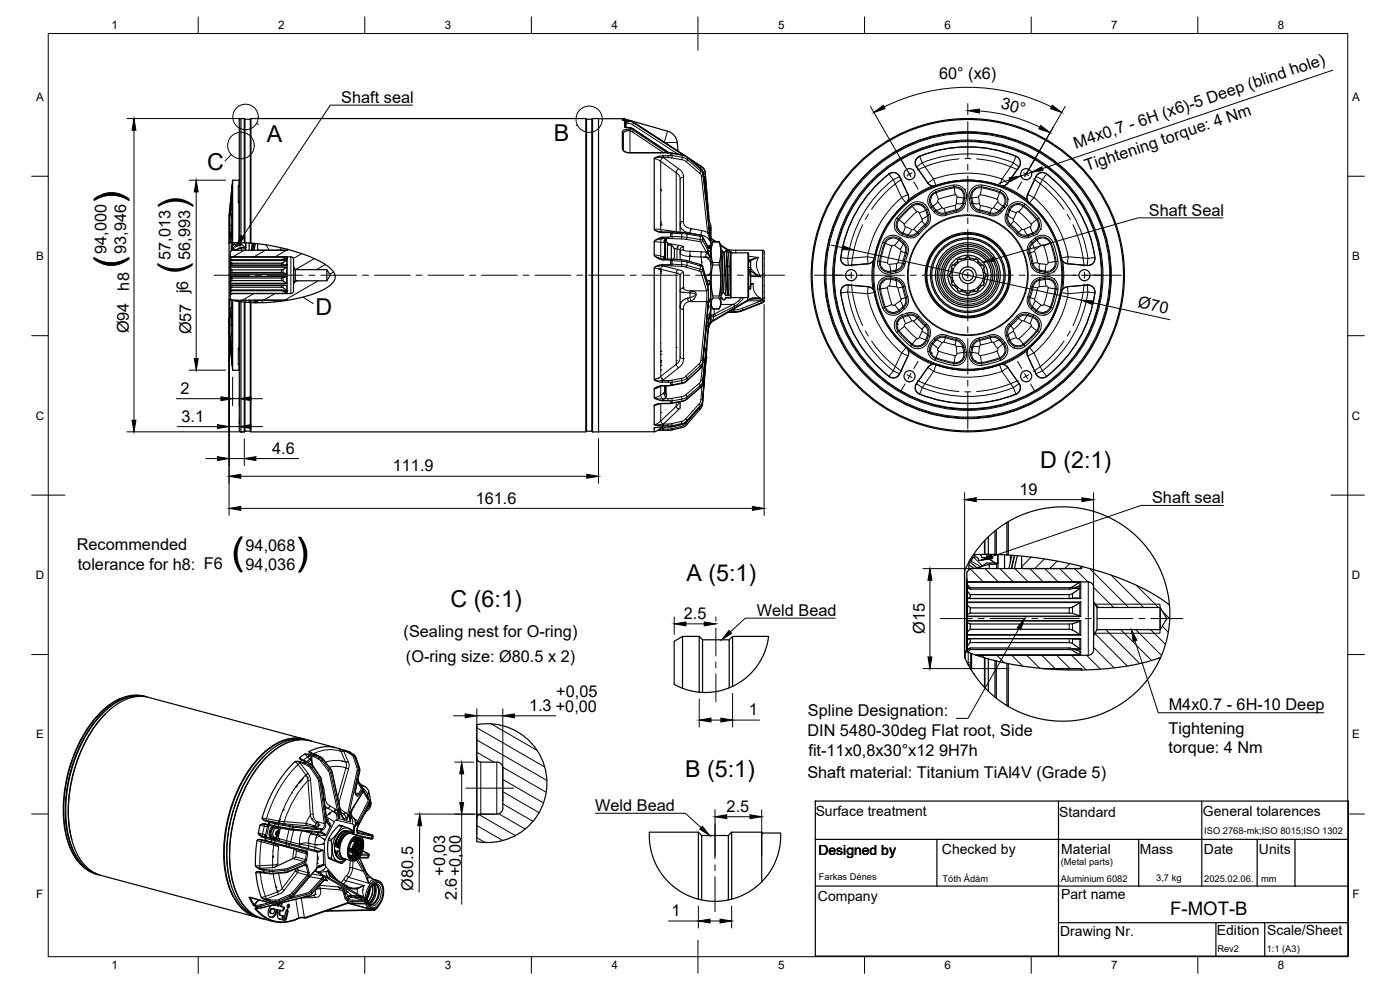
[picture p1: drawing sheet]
<svg xmlns="http://www.w3.org/2000/svg" width="420mm" height="297mm" viewBox="0 0 420 297" stroke-linecap="round" stroke-linejoin="round" font-family="sans-serif">
<defs><g id="words">
<g font-size="11.2">
<text x="30.7" y="57.1" transform="rotate(90 30.7 57.1)">(</text>
<text x="49.8" y="58.9" transform="rotate(90 49.8 58.9)">(</text>
<text x="36.3" y="80.4" transform="rotate(-90 36.3 80.4)">(</text>
<text x="55.5" y="82.1" transform="rotate(-90 55.5 82.1)">(</text>
<text x="92.8" y="163.6" transform="rotate(-180 92.8 163.6)">(</text>
<text x="69.6" y="169.2">(</text>
</g>
<g font-size="7">
<text x="80.1" y="42.6">A</text>
<text x="166.2" y="42.3">B</text>
<text x="62.2" y="51">C</text>
<text x="94.7" y="94.4">D</text>
<text x="312.1" y="140.3">D (2:1)</text>
<text x="206" y="174.3">A (5:1)</text>
<text x="135.2" y="182.1">C (6:1)</text>
<text x="205.6" y="233.2">B (5:1)</text>
</g>
<text font-size="5.6" x="351.2" y="274.4">F-MOT-B</text>
<g font-size="4.9">
<text x="281.9" y="23.8">60° (x6)</text>
<text x="102.4" y="30.8">Shaft seal</text>
<text x="300.2" y="32.5" transform="rotate(15 300.2 32.5)">30°</text>
<text x="322.9" y="44.6" transform="rotate(-19 322.9 44.6)">M4x0,7 - 6H (x6)-5 Deep (blind hole)</text>
<text x="326.2" y="51.4" transform="rotate(-19 326.2 51.4)">Tightening torque: 4 Nm</text>
<text x="344.8" y="64.7">Shaft Seal</text>
<text x="32" y="76.1" transform="rotate(-90 32 76.1)">94,000</text>
<text x="37.9" y="76.1" transform="rotate(-90 37.9 76.1)">93,946</text>
<text x="51.2" y="77.9" transform="rotate(-90 51.2 77.9)">57,013</text>
<text x="57" y="77.9" transform="rotate(-90 57 77.9)">56,993</text>
<text x="38.8" y="87.2" transform="rotate(-90 38.8 87.2)">h8</text>
<text x="341.3" y="92.2" transform="rotate(12 341.3 92.2)">Ø70</text>
<text x="38.7" y="100" transform="rotate(-90 38.7 100)">Ø94</text>
<text x="57.3" y="100.4" transform="rotate(-90 57.3 100.4)">Ø57 j6</text>
<text x="54.2" y="118.2">2</text>
<text x="54.5" y="126.5">3.1</text>
<text x="81.7" y="136.1">4.6</text>
<text x="117.9" y="141.4">111.9</text>
<text x="306" y="148.4">19</text>
<text x="142.8" y="151.1">161.6</text>
<text x="345.8" y="150.9">Shaft seal</text>
<text x="23.1" y="165.1">Recommended</text>
<text x="73.7" y="165.2">94,068</text>
<text x="23.3" y="171">tolerance for h8: F6</text>
<text x="73.7" y="171.1">94,036</text>
<text x="205.2" y="185.7">2.5</text>
<text x="227.1" y="184.8">Weld Bead</text>
<text x="121.1" y="191.2">(Sealing nest for O-ring)</text>
<text x="277.5" y="190.2" transform="rotate(-90 277.5 190.2)">Ø15</text>
<text x="121.8" y="198.6">(O-ring size: Ø80.5 x 2)</text>
<text x="167" y="209">+0,05</text>
<text x="158.8" y="213.3">1.3 +0,00</text>
<text x="224.7" y="214.6">1</text>
<text x="242.5" y="215">Spline Designation:</text>
<text x="350.8" y="212.9">M4x0.7 - 6H-10 Deep</text>
<text x="242.3" y="220.8">DIN 5480-30deg Flat root, Side</text>
<text x="350.7" y="220.2">Tightening</text>
<text x="242.6" y="226.7">fit-11x0,8x30°x12 9H7h</text>
<text x="350.7" y="226">torque: 4 Nm</text>
<text x="242.3" y="233.3">Shaft material: Titanium TiAl4V (Grade 5)</text>
<text x="178.6" y="243.3">Weld Bead</text>
<text x="218.1" y="243.6">2.5</text>
<text x="133.6" y="262.7" transform="rotate(-90 133.6 262.7)">+0,03</text>
<text x="124" y="267.3" transform="rotate(-90 124 267.3)">Ø80.5</text>
<text x="137.1" y="270.1" transform="rotate(-90 137.1 270.1)">2.6+0,00</text>
<text x="201.5" y="274.9">1</text>
</g>
<g font-size="4.2">
<text x="244.8" y="244.9">Surface treatment</text>
<text x="317.9" y="245">Standard</text>
<text x="361" y="244.9">General tolarences</text>
<text x="245.6" y="256.4">Designed by</text>
<text x="282.7" y="256.2">Checked by</text>
<text x="318.5" y="256.3">Material</text>
<text x="342.1" y="256.3">Mass</text>
<text x="361.3" y="256.4">Date</text>
<text x="377.8" y="256.2">Units</text>
<text x="318.5" y="269.8">Part name</text>
<text x="245.5" y="270.2">Company</text>
<text x="318.2" y="280.8">Drawing Nr.</text>
<text x="365.2" y="280.6">Edition</text>
<text x="380.3" y="280.7">Scale/Sheet</text>
</g>
<g font-size="3.5">
<text x="33.5" y="8.8">1</text>
<text x="83.5" y="8.8">2</text>
<text x="133.5" y="8.8">3</text>
<text x="183.5" y="8.8">4</text>
<text x="233.5" y="8.8">5</text>
<text x="283.5" y="8.8">6</text>
<text x="333.5" y="8.8">7</text>
<text x="383.5" y="8.8">8</text>
<text x="10.8" y="30.2">A</text>
<text x="405.8" y="30.2">A</text>
<text x="10.8" y="78">B</text>
<text x="405.8" y="78">B</text>
<text x="10.7" y="125.9">C</text>
<text x="405.7" y="125.9">C</text>
<text x="10.7" y="173.7">D</text>
<text x="405.7" y="173.7">D</text>
<text x="10.8" y="221.6">E</text>
<text x="405.8" y="221.6">E</text>
<text x="10.9" y="269.4">F</text>
<text x="405.9" y="269.4">F</text>
<text x="33.5" y="290.8">1</text>
<text x="83.5" y="290.8">2</text>
<text x="133.5" y="290.8">3</text>
<text x="183.5" y="290.8">4</text>
<text x="233.5" y="290.8">5</text>
<text x="283.5" y="290.8">6</text>
<text x="333.5" y="290.8">7</text>
<text x="383.5" y="290.8">8</text>
</g>
<g font-size="2.8">
<text x="361.4" y="250.4">ISO 2768-mk;ISO 8015;ISO 1302</text>
<text x="318.3" y="259.6">(Metal parts)</text>
<text x="245.7" y="264.1">Farkas Dénes</text>
<text x="282.9" y="264.6">Tóth Ádám</text>
<text x="318.4" y="264.6">Aluminium 6082</text>
<text x="347" y="264.2">3,7 kg</text>
<text x="361.4" y="264.7">2025.02.06.</text>
<text x="378.5" y="264.6">mm</text>
<text x="365.4" y="285.7">Rev2</text>
<text x="380.2" y="285.6">1:1 (A3)</text>
</g>
</g></defs>
<!-- layer: Visible -->
<g fill="none" stroke="#000" stroke-width=".36">
<path d="M72.3 35.6v37.2M73.3 35.6v37.2M73.3 35.6h-1l-.5 .3v36.9M73.3 35.6l.2 .2M73.5 35.8v37M73.5 35.8h1.6M75.1 35.8l.2-.2h100.5v94h-100.5l-.2-.2M75.1 35.8v37.1l-1.6-.1M75.3 35.6v37.3M175.8 35.6l.2 .2M177.6 35.8v93.6M177.6 35.8h-1.6v93.6h1.6"/>
<path d="M177.8 35.6v94M177.8 35.6h1.8v94M177.8 35.6l-.2 .2M179.6 35.6h7.6M187.1 36.1v.1M187.2 35.6l-.4 .2a.56 .56 0 0 0 .9 .4h1.4v.2l-1.7 .1 .1 1.6 1.6 .2v.4l-1 .1a1.19 1.19 0 0 0-1.3 .8v4.8a1.89 1.89 0 0 0 2.3 1.4h11.4M187.2 35.6h.1M187.3 35.6l13.1 3.8a3.9 3.9 0 0 1 2.9 3.5M187.6 38.2h.1M187.7 37v1.2M189 38.3l.9 .3 10.8 7.2M189.1 36.2l1 .5 15.3 9.9"/>
<path d="M69.7 55.6l-.2 4.6-.6 4.4M69.8 54.1v18.8M71.8 54.1h-2l-1 10.6M71.8 60l-.3 .6 .2 .2M71.8 55.8h-.3M71.8 55.7l-.3 .1M187.1 40.1v4.9l.7 .6 1.3 .2h11.4M200.5 45.8l.8 .1-.1 .8-3.2 .1-1.7 .7v21.2a2.77 2.77 0 0 0 2.5 1.1h2.3l.2 1.2-.3 .1-2.6 .1-1 .5a1.18 1.18 0 0 0-1.1 1l.1 4.1 1.7 1 3.2 .4-.1 1.1-3.2 .2-1.3 .5-.4 .4v33.5l1.7 .7 3.3 .2v.7l-.2 .2h-2.3M200.5 45.8l5.3 1 4.8 4.1 .4 .9 .9 8.1M203.3 42.9l.2 2.5M204.1 53.9v15.8M206.4 47.2l4 2.7a2.46 2.46 0 0 1 1.3 2.2"/>
<path d="M211.1 52.9l.4 .7 .2 .9M211.7 54.5l1.1 13.9 .1 1 .4 .5M211.7 52.1l.8 10.5M211.7 52h.1M211.7 54.5h.1M266.8 52.2a2.08 2.08 0 0 1 3.2 .7l2.7 5.9v.9l-.5 .9M266.8 52.2a38 38 0 0 0-14.5 25.7 2.06 2.06 0 0 0 2.3 1.8l5.9-.6a2.4 2.4 0 0 0 1.9-1.3M279.5 59.2h.1M279.5 59.1v.1M280.9 55.7l-.2 .1M288.2 56.8h.1M288.9 57.5h.1"/>
<path d="M291.7 58.6h.1M291.8 58.1h.1M292 57.5h.1M292.6 56.9h.1M292.7 56.8h.1M300 55.7l.2 .1M301.4 59.1v.1M304.9 46.9a2.08 2.08 0 0 1 1 3.1l-3.6 5.1-.7 .6-1.3 .1M305 46.9a38 38 0 0 0-29.6 .3 2.1 2.1 0 0 0-.4 2.8l3.5 5a2.33 2.33 0 0 0 2.1 .8M314.1 52.2a2.1 2.1 0 0 0-3.2 .7l-2.5 5.5a2.16 2.16 0 0 0 .3 2.2M314.1 52.2a37.7 37.7 0 0 1 14.5 25.8 2.06 2.06 0 0 1-2.3 1.7l-6.4-.6-.7-.4-.7-.9M68.7 73v16.8"/>
<path d="M68.7 64.7v8.3M69.1 77.4l.5 .8-.5-.4zM69.1 78.4l.5 .6v.6l-.5-.1zM69.1 77.8v.6M69.1 79.6v.9M69.1 77.1v.3M69.1 76.6v12M69.4 74.5v.8M69.6 70.9l.1 2M69.6 79.6h16.6M69.7 60.8l-.1 7.2-.5 3.1M69.8 73.9l-.3-.2-.1 .8 .8 .6 2.3-.7h1.1l.2-.2"/>
<path d="M70.2 73.4h-.7v.6l1.3 1.1 1.3-.9h1.6M70.2 73.4a.56 .56 0 0 1 .6-.6 .56 .56 0 0 1 .5 .6M71.7 60.7l.1 .1M72.1 72.8v.6h-.8M72.3 73.6l-1.4 .3a.54 .54 0 0 0-.5-.6 .54 .54 0 0 0-.6 .6M72.5 72.8l-.2 .8M72.5 74.4v.7M73.5 72.8l-4.8 .2M73.7 74.2v.9M73.7 72.8v1.4M74.8 72.9v2.2M75.1 72.9a50.4 50.4 0 0 1 23 6.8 4.2 4.2 0 0 1 2.5 3.8 6.3 6.3 0 0 1-4.1 3.7 50.2 50.2 0 0 1-21.4 3.6"/>
<path d="M75.9 73l-.5 2.1M76.3 73l-.5 2.1M76.7 73.1l-.5 2M77.3 73.1v2M77.3 74.8l.3 .3M77.6 75.1h8.4M86.2 77.7l-1.7 .5h-14.9M86.2 78l-1.7 1h-14.9M86.2 77.1l-1.7 .8h-14.9M86.3 74.8v.3h-16.7l-.5 .5v1.5h18.2M86.3 74.8l-.3 .3M87.3 77.1a.79 .79 0 0 1 .8 .8v2.2l.5 .8h9.5l1 1.7-1 1.7h-9.5l-.5 .8v2.2a.79 .79 0 0 1-.8 .8"/>
<path d="M197.9 69.5h.1M198.3 69.6l7 .2 5.1 .8 .4 .3 1.8 3.4M198.3 64h.1M198.3 60.8h.1M198.3 65.5h.1M198.5 77.7l6.8 .3 4.6 1.3 .6 .2 .3 .5M199.7 72.7h.6v5M199.7 72v5.7M199.7 72v.1M199.9 71.8l-.2 .2M200.3 73.5h1.2v4.3M201.5 73.5l.9 1.2"/>
<path d="M202.4 77.2l-.3 .6M202.4 74.8v2.5M204.1 75v2.9M204.9 74.1h.1M210.8 80h.1M210.8 80l.1 .1M210.8 80l1.7 5.4M212 75.7l.2 .1M212.5 75.1l.1 .3M212.6 65.9l.6 1.1 .2 1v28.1l-.7 1.8M212.6 63.6l.1 1M212.7 64.5l.2 1.9"/>
<path d="M213 76.9l.2 .3M213.1 77h.1M213.1 77.1v.1M213.4 71.4l1.4 1.1M213.4 73.7l.6-1.2a11.3 11.3 0 0 0-.1 6.8 25.1 25.1 0 0 0 0 10.1 2.84 2.84 0 0 0 .1 3.3h1.8M214 72.5h1.8M216.2 73.4l3.7 2.5M216.4 75.2l.2-.1 .7 .7 .7-.7 .6 .7M216.5 75.1l.5 12.7M216.6 75.1l.5 12.7M217.2 75.8l.6 12.8M217.3 75.8l1.1 12.8"/>
<path d="M217.9 75.1l.4 4.7-.3-4.7M218.5 75l10.3 .1a.73 .73 0 0 1 .5 1.1v14M218.6 75.8h.7M218.6 75.8l.2 4.3-.5-.3 .3 8.5M219.3 75.8v12.8M219.3 75.8h.1M219.4 75.8v13.5M219.4 75.9h5.1M224.5 75.9v13.4M224.5 75.9l.2 .2v13l-.2 .2h-5.1M224.7 78.5h.6v2.4M262.4 77.4v.2"/>
<path d="M267 71.6h.1M269.3 67.8h.1M269.5 68.7h.1M269.9 69.2h.1M270.3 69.5h.1M272.1 60.7l-.1 .1M275.7 61.4h.1M276.6 61.6h.1M277.1 62h.1M277.4 62.4h.1M279.4 60.7h-.1M279.5 61.2h.1"/>
<path d="M286.3 79.5h-.4l-.3 .6 .1 .4M287.4 78.4v.6M287.4 78.4l-1.1 1.1M287.4 79l-.5 .6-.6-.1M287.5 77.9l-.1 .5M288.1 77.7l.3 .1M288.1 77.7l-.6 .3M289.9 77.4a.93 .93 0 0 1-1.5 .4M289.9 77.4l.2-.3h.6l.3 .3M289.9 77.4l-1.5 .4M291 77.4a.94 .94 0 0 0 1.5 .4M291 77.4l1.6 .4"/>
<path d="M292.5 77.8l.4-.2 .4 .3 .2 .5M293.5 79l.5 .6 .6-.1M293.5 78.4v.6M293.5 78.4l1.1 1.1M294.6 79.5l.5 .1 .3 .5-.2 .4M303.8 62h.1M304.3 61.6h.1M305.2 61.4h.1M305.3 61.4h.1M308.8 60.7l.1 .1M311 69.2h.1M311.4 68.7h.1"/>
<path d="M311.7 67.8h.1M311.8 71.6h.1M312.3 71.5h.1M313.9 71.6h.1M318.5 77.4v.2M68.7 89.8l4.8 .9M68.7 89.8v10.7M69.1 94.1l.5 3 .1 7.3M69.1 80.5l.5 .5v.8l-.5 .2zM69.1 83.1l.5 .3v.8l-.5 .5zM69.1 85.6h.5v.6l-.5 .6zM69.1 87.3l.5-.3-.5 .7z"/>
<path d="M69.1 82v1.1M69.1 85.6h.1M69.1 87.7v.4M69.1 84.7v.9M69.1 86.8v.5M69.4 89.9v.1M69.6 81.8h14.9l1.7 .5M69.6 84.2h14.9l1.7 .9M69.6 86.2h14.9l1.7 1M69.6 87.2h14.9l1.7 .9M69.6 87h14.9l1.7 .5M69.8 90.1v21"/>
<path d="M70.1 90.2l1.1 .2-.4-.3-.3 .2M71.8 90.5v38.8l.5 .3M72.3 90.5v39.1M72.5 90.1v.5M73.3 90.6v39M73.5 90.7v38.7h1.6M73.5 90.7l1.6 .1M73.7 90.1v.6M74.8 90.1v.7M75.1 90.1l.1 .7M75.1 90.8v38.6M75.3 90.8v38.8"/>
<path d="M76.1 90.1l.2 .7M76.5 90.1l.2 .7M77 90.1l.1 .7M77.3 90.1v.7M77.6 90.1l-.3 .3M86 90.1h.2M86.2 80.1l-1.7 .9h-14.9M86.2 82.9l-1.7 .5h-14.9M86.2 85.6h-16.6M86.3 90.1h-16.6l-.1 4.2M87.3 88.1h-18.2v1.5l.5 .5M88.1 80.1v5"/>
<path d="M88.6 80.9v3.4M98.1 80.9v3.4M198.3 96.6h.1M204.1 82.8v24.1M206.3 89.5a2.54 2.54 0 0 0-2.2 2.7M212.5 85.4h.1M212.6 91.4l-1.9 18.4-.3 .5-4.6 4.3-1.2 .5a16.1 16.1 0 0 1-5.4 .6h-.4M212.6 91.4h.1M212.6 98.5l-.1 1.4M212.9 94.2h.1M213 97.2l-.3 .8M213.1 97.1h-.1"/>
<path d="M213.2 89.7l-.5 .8-.1 .9M213.4 91.4l.3 .8M215.8 92.7h.1M216 92.2l.4-.8v-17.7l-.6-1.2a11.1 11.1 0 0 1 0 6.8 26.2 26.2 0 0 1 0 10.1 2.9 2.9 0 0 1 0 3.3M216.4 88.6h.1a.6 .6 0 0 1 .5-.8 .6 .6 0 0 1 .7 .6l.1 .2h.6v-.3l.3 .3h.6v.6h-1.5l-.5 .8-.7-.8-.2 .2M216.4 86.1l.1 2.5M216.4 89.2l.1 .2M216.5 89.4l.3 .3M216.5 89.4l-.1 .1M216.6 89.2v.2M217.6 80.1l.5-.3 .3 8.5M217.8 89.2l.1 .2"/>
<path d="M218.8 80.1l-.1 8.5M219.3 89.2v.2M219.3 89.4h-1.4l-.4 .5M219.4 89.3l-.1 .1M224.7 81.5h.6v.4M224.7 80.9h.6v.6M224.7 86.7h.6M224.7 81.3h.6M224.7 81.9h.6M224.7 86h.6M225.3 86v.6M225.3 81.9v4.1"/>
<path d="M225.3 86.6v.1M226.7 89.5l-2 .6-11.5 6.7M228.9 90.2l.1 .4M229.3 90.2h.1M229.3 90.2l-.3 .5-6.6 2.6-1.3 .3-2.7 .2M229.3 82.6h.1M262.4 87.4l-.7-.9-.7-.4-6.4-.6a2.07 2.07 0 0 0-2.3 2.4 38.1 38.1 0 0 0 15 25.4 2.1 2.1 0 0 0 2.7-1.1l2.5-5.4a2.16 2.16 0 0 0-.3-2.3M262.4 87.5v.2M264.7 84.8h.1M264.7 80.3h.1M264.7 80.4h.1M265.4 84.1h.1"/>
<path d="M265.4 81h.1M266 81.3h.1M266.5 81.4h.1M267 93.5h.1M267.1 93.6h.1M268.6 93.7h.1M269.1 93.5h.1M269.3 97.4h.1M269.5 96.5h.1M269.9 95.9h.1M285 82.2v.7l.3 .2M285.3 83.1l.5 .3"/>
<path d="M285.3 82l-.3 .2M285.3 83.1l.4 1.6M285.5 84.9v.1a.84 .84 0 0 0 1.4 .6l.5 .6v.6M285.7 80.5l.3 .5-.2 .8M285.7 80.5l-.4 1.5M285.8 81.8l-.5 .2M285.8 83.4a1.36 1.36 0 0 1-.3 1.6M286.3 85.6l1.1 1.2M287.4 86.8l.1 .4M287.5 87.2l.6 .3M288.4 87.3l-.3 .2M288.4 87.3l1.5 .4"/>
<path d="M288.8 87l-.4 .3M288.8 87l.8 .2 .3 .5M289.9 87.7l.2 .3 .6 .1 .3-.4M292.1 87l.4 .3M292.1 87l-.8 .2-.3 .5M292.6 87.3l-1.6 .4M293.5 86.8l-.1 .4-.5 .3-.4-.2M294.6 85.6l-1.1 1.2M295.1 83.4a1.32 1.32 0 0 0 .3 1.6M295.2 80.5a.94 .94 0 0 0 .4 1.5M295.2 80.5l.4 1.5M295.4 84.9v.1a.83 .83 0 0 1-1.3 .6l-.6 .6v.6"/>
<path d="M295.6 83.1l-.5 .3M295.6 82l.3 .2M295.6 83.1l-.4 1.6M295.9 82.2l.1 .1M295.9 82.3v.6M296 82.9l-.4 .2M310.6 95.6h.1M311 95.9h.1M311.4 96.5h.1M311.7 97.3h.1M311.7 97.4h.1M313.9 93.5h.1"/>
<path d="M314.4 83.8h.1M314.9 83.9h.1M315.5 81h.1M315.5 84.1h.1M316.2 84.7h.1M316.2 80.3h.1M316.2 84.8h.1M318.5 87.5v.2M318.5 87.4l.2-.3a2.2 2.2 0 0 1 1.7-1.1l5.9-.5a2.07 2.07 0 0 1 2.3 2.4 38.4 38.4 0 0 1-14.5 25.1M68.8 100.5l1 10.6M68.9 100.6l.4 2.2M69.3 102.8h.1"/>
<path d="M69.3 102.8l.4 6.7M69.8 111.1h1.9M71.5 109.3l.3 .1zM71.7 111.1h.1M71.8 104.3l-.3 .2 .3 .7M196.6 116.4l2.2-.7zM196.6 116.4l-.3 .2 .1 2.9 2 .7 2.9 .1-.1 .7-2.4 .1M196.9 113.7h.1M198.3 103.1h.1M199.7 115.7v2.1M211.9 108.2l-1 12.8-.5 1.4-4.9 5.6-4.2 1.1-3.9 .1M211.9 107.9v-1v1.2"/>
<path d="M211.9 107.3l-1.2 13.9-5 5.7-4.5 1.2M212 104.4l-1.3 11.4-4.7 4.1-1.4 .6a18.4 18.4 0 0 1-5.8 .6M212 104.3l-.1 .4M212.5 100.1l-.6 6.9M272 104.3l.1 .1M275.7 103.8h.1M276.6 103.5h.1M277.1 103.1h.1M277.4 102.7h.1M279.3 104.4h.1M279.5 106h.1M279.5 103.9h.1"/>
<path d="M280.6 109.3l-1.3 .2-.7 .5-3.6 5.1a2.09 2.09 0 0 0 .9 3.1 38.5 38.5 0 0 0 29.1 0M280.7 109.4h.2M288.2 108.3h.1M288.3 108.3h.1M288.9 107.6h.1M292 107.6h.1M292.7 108.3h.1M300.2 109.4h-.2M300.3 109.3h.3a2.2 2.2 0 0 1 1.8 .9l3.5 4.9a2.08 2.08 0 0 1-1 3.1M301.4 103.9h.1M301.4 106h.1M301.5 105.9h.1"/>
<path d="M301.6 104.4h.1M303.8 103.1h.1M304.3 103.5h.1M305.3 103.8h.1M308.7 104.5l-.5 1v.8l2.7 5.9a2.08 2.08 0 0 0 3.2 .8M308.9 104.3l-.1 .1M72.3 129.6h1M73.5 129.4l-.2 .2M176 129.4l-.2 .2M177.6 129.4l.2 .2M196.3 129.5l-18.5 .1M198.6 128.2a3.9 3.9 0 0 1-2.3 1.3"/>
<path d="M198.8 121.1l-1.3 .1-1.2 .4v5.8l1.8 .3 3 .1 .2 .3-4.9 .3-.1 1.1M198.8 121.1l-1.8 .2M204.1 120.6v1.8M298.6 159.3v7.1h.4M299 159a32 32 0 0 0-6.9 7.4M299 159l3.2-2.3v9.8l-3.2-.1zM302.2 156.7a32.2 32.2 0 0 1 48.8 24.8 73.5 73.5 0 0 0-27.7-11.9l-10.4-2-10.7-1.1M302.6 156.5v10M290.2 173.6v22v-21M290.2 175.2l1 1.1M290.2 176.1l1 .7v-.5M290.2 177.2l1 1.2"/>
<path d="M290.8 168.7l-.4 .6a6 6 0 0 0-.9 4.1v21.9M290.8 168.6v.9l1.6 1.1 4.5-1.3h2.2l.4-.4M290.8 169.5v1.5M290.9 168.4l2.6 2.2 2.6-1.7h3.4v-2.5v2.5M291.2 178.4v1.2l-1-.2M291.3 167.8l-.5 .8M291.6 167.2l-.7 1.2M292.8 166.4l-.4 .9h-.8l.5-.9M295.6 162.1v4.2h1M295.6 166.3l-3.5 .1M296.1 166.3v1h-1.5l-.5-1M296.6 161.1v5.2l2 .1"/>
<path d="M296.9 166.3v.9l-.4 .5-2.7 .5a1.09 1.09 0 0 0-1.1-1.1 1.09 1.09 0 0 0-1.1 1.1l-.3-.4M296.9 169.3v1.3M299.5 168.9v1.7M301.5 166.5v4.1M303.7 166.6l-.9 4M304.5 166.7l-.9 3.9M305.3 166.7l-.8 3.9M306.6 166.8v3.8M306.6 170l.2 .4 .4 .2h16.8l.5-.2 .1-.4M324 175.8l-3 1h-29.8M324 179.5l-32.8 .1M324 179.5h.1"/>
<path d="M324.1 179.5l.3 .1M324.1 175.8h.3M324.1 175.8h-.1M324.4 176.4l-.4 .2a6.1 6.1 0 0 1-3.1 1.8h-29.7M324.4 174.6l-2.6 1.5-.8 .2h-29.8M324.6 170v.6h-33.4l-1 1v3h36.4a1.6 1.6 0 0 1 1.6 1.6v4.4l1 1.7h19l2 3.3-2 3.3h-19l-1 1.7v4.4a1.56 1.56 0 0 1-1.6 1.6h-33.6M204.8 191v15.5M209.8 191v16.7M210.8 192l-1-1h-5l-2.5 1.4v12.9l4.2 1.8 4.3 .7M210.8 192h8v14.4a19.1 19.1 0 0 1-8 1.4zM218.8 192l1.1-1v14.9M219.9 191h10.8l-.1 .2a19.1 19.1 0 0 1-11.8 15.2"/>
<path d="M289.5 195.3v1.9l.6 1.3a31.9 31.9 0 0 0 8.9 11M289.5 195.3h.1M289.5 195.3l4 1.5 5.5 1.5M290.2 181.4l1 1M290.2 186.7l1 .5M291.2 182.4v1.6l-1 .5M291.2 184h29.9l2.9 .8M291.2 187.2v.8a2.06 2.06 0 0 1-1 1.8M291.2 188.8h29.7a5.5 5.5 0 0 1 3.1 1.6M291.2 191.7l-1 .1M291.2 191.7a2.6 2.6 0 0 1-1 2.3M291.2 192.8h29.7a6.1 6.1 0 0 1 3.1 1.8"/>
<path d="M291.2 194.4l-1 .7M291.2 194.4v.5l-.8 .8M291.2 194.9h29.7a6.3 6.3 0 0 1 3.1 1.6M291.2 194.4h29.7l3.5 1M291.4 196v4.8M291.6 196.1v5.1M295.6 197.4v9M296.6 197.7v9.7M298.6 198.2v11M299 198.3l3.2 .7v12.7l-3.2-2.2zM302.2 199l.4 .1v12.8l-.4-.2M302.6 199.1a98.3 98.3 0 0 0 42.6-.8l3.1-1.1a32.2 32.2 0 0 1-45.7 14.7"/>
<path d="M324 196.5h.1M324 190.4h.1M324 194.6l.1 .1M324 184.8h.1M324.1 190.4l.3 .2M324.1 194.7l.3 .1M324.1 196.5l.3 .1M324.1 184.8l.3 .2M324.4 180.6l-.4 .2a5.5 5.5 0 0 1-3.1 1.6h-29.7M324.4 186.2l-1.9 .8-1.4 .2h-29.9M324.4 191.6l-1.4 .2-31.8-.1M328.2 180.6v10"/>
<path d="M329.2 182.3v6.6M348.2 182.3v6.6M351 181.5a32.2 32.2 0 0 1-2.7 15.7M31.6 214.2a43.2 43.2 0 0 0-10.1 37.7M36.3 209.5a25.2 25.2 0 0 0-11.7 11.7 43 43 0 0 0-4.5 30.7l1.6 4 1.6 2.4M43 209a13.2 13.2 0 0 0-10.7 3.7 41.2 41.2 0 0 0-12.5 27.7 28 28 0 0 0 3.7 17.4 11.3 11.3 0 0 0 5.2 4.3M43.2 208.9l.5 .1M43.3 208.9a12.6 12.6 0 0 0-11.1 3.1 39.3 39.3 0 0 0-12.5 24.1 32.2 32.2 0 0 0 2.7 20.9 11.2 11.2 0 0 0 7 5.4M44.2 209.1a12.5 12.5 0 0 0-11.8 3.2 40.6 40.6 0 0 0-12.4 25.1 31.9 31.9 0 0 0 2.5 19.1 11.3 11.3 0 0 0 7.4 6M313.1 200.6h11.5v.4M324 200.6l.6 .4M79.2 226.9a43 43 0 0 0-10.1 37.7"/>
<path d="M90.3 227.9l.3 .2M90.5 228.1l.8 .2M90.5 221.7a13.2 13.2 0 0 0-10.6 3.7 41.2 41.2 0 0 0-12.5 27.7 28 28 0 0 0 3.6 17.4 11.3 11.3 0 0 0 5.3 4.3M90.5 228.1h.1M90.6 228.1l1.1 .3 2 1.1 2.5 3.7 1.9 13.1 1 1.7M91.3 221.7l-46.6-12.4a12.6 12.6 0 0 0-11.1 3.1 39.3 39.3 0 0 0-12.5 24 32.2 32.2 0 0 0 2.7 21 11.2 11.2 0 0 0 6.5 5.3l46.7 12.5M91.3 228.3l.3 .1-.5 .4-2.3-.4a33.9 33.9 0 0 0-10.1 17.3l.5 .5 1.5 .5-.2 .7-1.3-.3-1.1 .4-.5 2.7a2.16 2.16 0 0 0 1.9 1.1l.1 .2-.1 .6-1.5-.3-.7 .2a23 23 0 0 0-.5 8l.7 .6 1.4 .5 .1 .6-1.5-.2-.7 .3a21.8 21.8 0 0 0 1.8 7.6l2.2 .9 .3 .6-6.1-1.7M91.3 228.3h.1M91.4 228.3h.1M91.7 221.9a12.5 12.5 0 0 0-11.7 3.2 40.6 40.6 0 0 0-12.5 25.1 31.9 31.9 0 0 0 2.6 19.1 11.3 11.3 0 0 0 7.3 6M92.1 232.3h.1M93 225.8l1.6 .5 2.1 1.1 2.8 3.8 2.9 13.3 1 1.5"/>
<path d="M93 222.2a12.1 12.1 0 0 0-11.8 2.9 39.3 39.3 0 0 0-12.6 24.1 32.2 32.2 0 0 0 2.8 20.9 11.2 11.2 0 0 0 7.3 5.5l3.4 .9M93 222.3l7.8 2M93 222.2a12.5 12.5 0 0 0-11 3.2 39.3 39.3 0 0 0-12.5 24 32.1 32.1 0 0 0 2.7 20.9 11.1 11.1 0 0 0 6.5 5.3M93.5 229.5h.1M93.5 226h.1M93.7 222.4a12.3 12.3 0 0 0-11.8 3 40.1 40.1 0 0 0-12.4 23.6 33.2 33.2 0 0 0 2.4 20.9 11.1 11.1 0 0 0 7.5 5.9M94.3 226.2l.3 .1-.4 .3-1.8-.4-1.1 .1-1.4 1.1 .6 .7M94.3 226.2h.1M101.6 224.6a10.7 10.7 0 0 0-8.9 1l1.6 .6M101.6 224.6h.1M101.6 224.6l3.1 1 2 1.4 1.3 3.9-1.4 6.8 .5 .8M106.6 237.2h.1"/>
<path d="M107.4 234.1l1.6 2.8-.2 .9M108 235.2a4.6 4.6 0 0 1 2.4 1.6l.9 4M108.8 237.7v.1M108.8 237.8h.1M108.8 237.8l-3 4.9M109 237l1.8 3M143.1 227.5v-10.1a17.8 17.8 0 0 1 21 17.6 17.8 17.8 0 0 1-21 17.5v-7M143.1 227.5v18M143.1 227.5a1.23 1.23 0 0 0 1.2 1.2l4.8-.1a1.77 1.77 0 0 1 1.8 1.9v12a1.81 1.81 0 0 1-1.8 1.8h-4.8a1.2 1.2 0 0 0-1.2 1.2M77.7 250.3h.1M78.6 247.4h.1M78.9 251l.6 .1"/>
<path d="M79.5 251.1l15.6 4.2M79.5 251.1l-.1 .1M79.5 251.1h.1M79.5 247.3l.8 .2M80.2 247.4l.1 .1M80.3 247.5l6.9 1.4 8.9 .9M80.3 247.5h.1M81.8 247.9a2.38 2.38 0 0 0-.3 3.6l.2 .1M81.9 255.3h.1M82.1 248a2.51 2.51 0 0 0-.4 3.6l.9-.3M82.4 248.7a.8 .8 0 0 1 1 0 .8 .8 0 0 1 .3 .9v.3a1.5 1.5 0 0 1-1.4 1.3 1.78 1.78 0 0 1 .1-2.5zM82.6 248.3l.5 .1"/>
<path d="M82.6 248.3a1.69 1.69 0 0 0-.7 2.8l.5 .2M82.8 250.4h.2M82.9 250.2v.2M82.9 250.2h-.1M82.9 250.4h.1M83 250.4h.1M83 249.8l-.2 .4M83.1 249.4l.2-.1a.73 .73 0 0 1 .3 .8 .73 .73 0 0 1-.7 .5l-.1-.5zM83.1 249.6l-.1 .2M83.1 249.6l-.3 .6M83.2 249.5h.2M83.2 248.2l.1 .3"/>
<path d="M83.2 249.4l-.1 .2M83.2 249.4l.2 .1M83.3 250.4l-.2 .2-.1-.1M83.4 249.5h.1M83.4 249.5l.1 .4M83.5 249.9l-.2 .5M83.6 254l-.9-.8 5.5 1.5M85.1 242.7h.1M88.2 254.7l.8 .6M88.7 257.1l-6.4 3.2 1.1-1.1M91.5 259.5l-5.8 2.3-4.5 .4-3.5-.7M91.6 259.5h-.1"/>
<path d="M91.6 259.5h.1M91.9 259.2l-.2 .1M92 255.4l.2 .1M93.4 248.7h.1M93.7 248.8h.1M95.1 255.3h.1M95.7 259.9h.1M95.7 259.8v.1M95.8 259.9l-7.9 9-.6 .4-3.3 1.5-1 .2-1.9-.1-6.1-1.6M96.1 249.8l.2 .1M96.1 249.8h.1M96.3 249.6l-.2 .2"/>
<path d="M96.8 251.5h.1M97 259.5h.1M97.5 250.5h.1M100.4 253.8l.1 .2 .3-1.1 .3 1.3 .3 .1 .1-.4 .1 .4 .2 .1v1.1l-.6-.2-.3 1.2-.5-1.5M100.5 255.4l.1 .4M100.5 243.8h.1M100.5 255.1l.3 1.1M100.9 256.5a2.18 2.18 0 0 0 1.3 1.4M100.9 256.5a1.89 1.89 0 0 0 2.6 1.3M101.2 255.3a2.42 2.42 0 0 0 2 2.4M101.3 243.3l.1 .4M101.6 244.9h.1"/>
<path d="M101.7 245.2v.4M101.7 243.2v.5M101.7 244.6h.1M101.7 245.1h.1M101.7 245.2h.1M101.7 245.4h.1M101.8 250.6l-.2 .2a6.3 6.3 0 0 0-1.1 3.2M101.8 255.5a2.06 2.06 0 0 0 1.9 2.3M102.2 257.9h.1M102.3 250a6 6 0 0 0-1.8 4M102.6 250.7l-.1 .1a6.3 6.3 0 0 0-1.1 3.5M102.7 249.6l-1.1 1.1"/>
<path d="M102.8 247.8l-.9-.2a8.4 8.4 0 0 0-3.5 8.9l.3 1.1 3.9 1.4M103.2 250a5.6 5.6 0 0 0-2.1 4.2M103.3 257.7l2.4 .6M103.8 249.5a1.68 1.68 0 0 1 2.1 .7 2.23 2.23 0 0 0-1.8-1.8 2.23 2.23 0 0 0-2.3 1 7.6 7.6 0 0 0-1.3 8.4 2.1 2.1 0 0 0 3.3 0M104.1 249.2l.1 .1M104.1 249.3a3.1 3.1 0 0 0-3.1 2.3 5.4 5.4 0 0 0 .3 5.6M104.1 250a5.3 5.3 0 0 0-2.5 4.3M104.2 249.3a3.8 3.8 0 0 0-3.4 3.6M104.5 249.4a2.54 2.54 0 0 0-3 1.8l-.7 1.7M104.7 255.1l1.2 .3-.3 .4M104.8 254.9l1.4 .4 .5-.2M104.8 254.6l.9 .3"/>
<path d="M104.9 256.5l1.5 .4M104.9 249.5a3.1 3.1 0 0 0-3.1 2.6l-.3 1.8M105.1 244.5l.1 2.1M105.1 244.5a2.89 2.89 0 0 1 1.6 2.4M105.2 256.6l-.3 .2M105.3 250h-1.2l-.2-.4a5.5 5.5 0 0 0-2.4 4.3M105.3 256.6l-.4 .3M105.5 250.1a2.86 2.86 0 0 0-3.1 2.3 4.3 4.3 0 0 0 .7 5.2l.4 .1M105.6 255.8l.5 1 .6 .1 .2-.3M105.7 256.7l-.6 .4M105.7 250.2a2.22 2.22 0 0 0-2.9 1.4l-.6 1.3-.4 1.5M105.7 252.3l1.1 .3"/>
<path d="M105.8 242.6v.1M105.8 242.7h.1M105.8 242.7l-.7 1.8M105.8 256.8l-.7 .4M105.9 254.8h.1M105.9 252.1a1.49 1.49 0 0 1 1.7-.8 1.49 1.49 0 0 1 1.1 1.5 4.4 4.4 0 0 1-2.3 5.2 2.15 2.15 0 0 1-1.7-2.7l.3-1.5zM105.9 254.8l.9 .3M106 251.5a1.77 1.77 0 0 1 2.1-.5 1.77 1.77 0 0 1 1 2 5.3 5.3 0 0 1-2.6 5.2 1.86 1.86 0 0 1-2.1-2.1l.1-1.4 .4-1.4zM106 255.5h.2l.1 .3-.3 .4-.2-.3zM106 254l.2-.1 .1 .3-.3 .4-.2-.3zM106 250.3a1.27 1.27 0 0 0-1.1-1.6l-2.1-.9-.3 .2a13.4 13.4 0 0 1-3 3.8l-.1 .5 .2 3.3-.2 2 2.6 1.2a.85 .85 0 0 0 1.4-.4l.5-.6M106.1 251.9l1.6 .4"/>
<path d="M106.2 256.8l-1 .5M106.2 251.8v.1M106.2 255.3l-.3 .1M106.2 254.7l-.3 .1M106.3 256.9l-1 .5M106.3 255.5h.2M106.3 255.7l.1 .1M106.3 255.7h.1M106.3 255.6h.1M106.3 255.5h.1M106.3 255.5l.1 .1M106.4 255.4v.1"/>
<path d="M106.4 255.5h.1M106.4 255.8h-.1M106.4 254.2l-.1 .3 .2-.1-.1-.2M106.4 254.2v.2M106.4 255.3v.1M106.4 255.3h.1M106.4 254.2h.1M106.4 255.3v.5M106.4 255.4l-.1 .1M106.4 255.3l-.1 .2M106.4 255.5v.1M106.4 255.3l-.1 .4"/>
<path d="M106.4 255.6h.1M106.4 253.9v.2M106.4 251.6l.2 .4M106.5 254.1v-.2l-.1 .3M106.5 255.5l-.2 .2M106.5 254.4h.1M106.5 254.4l-.2 .1M106.5 256.1l.2-.1 .1 .3-.3 .4-.1-.3zM106.5 253l.2-.1 .1 .3-.3 .4-.1-.3zM106.5 251.6l.2 .4M106.6 253.7l.2-.2-.2 .6M106.6 253.7l.1 .2"/>
<path d="M106.6 254v.1M106.6 255.6v.1M106.6 253.7v.1M106.6 255.5v.1M106.6 255.5h.2M106.6 256.9l-1.1 .6M106.6 253.9h.1M106.6 254h.1M106.6 255.7h.1M106.6 253.8h.1M106.6 253.9l.1 .1M106.6 253.6v.1"/>
<path d="M106.7 254h.1M106.7 255.6h.1M106.7 253.7v.1M106.7 253.8l-.1 .2M106.7 253.8l-.1 .1M106.7 252.6l.2 .1M106.7 255.5v.1M106.7 253.6l.1 .1M106.7 253.9h.1M106.7 255.4h.1M106.7 255.4l-.1 .1M106.7 253.8h.1"/>
<path d="M106.7 253.9v.1M106.7 253.7h.1M106.7 252.6a2.3 2.3 0 0 0-.9 2.3l.1-.1M106.7 255.4v.1M106.7 255l.2 .2M106.7 253.8v.1M106.7 251.5l.3 .6M106.7 255.7l.1 .2-.2 .1 .2-.3M106.7 255.5h.1M106.7 254l-.1 .1M106.7 253.6h-.1M106.7 255.4l.1 .1"/>
<path d="M106.7 253.5h.1M106.8 255.5h.1M106.8 253.5v.1M106.8 255.9h-.2M106.8 253.7l-.1 .1M106.8 253.7l-.1 .3M106.8 255.6v.3M106.8 253.6v.1M106.8 251.4l.4 .7M106.8 254.2l1.1 .3-.5 .2M106.8 253.6h.8v.5M106.8 252.7v1.6l-.6 .4"/>
<path d="M106.8 255.2v1.5M106.8 254l1.6 .3a2.43 2.43 0 0 1-1.1 2.3v-.1M106.8 256.5l.5 .2M106.9 253.1l.4 .1v.5M106.9 256.2l.4 .3M107 251.4l.5 .9M107 256.6l-.2 .1M107.1 251.4l.5 .9M107.1 253.9v.1M107.1 256.6l-.8 .7-.8 .2M107.1 249.1l4.7 1.5 .2 .3-.2 .7-.2 .2-3.2-.7M107.2 254h.1"/>
<path d="M107.2 252.7l.1 .5M107.3 251.4l.7 1.1M107.3 252.5v.2l-.5-.1M107.3 255v.8l-.5-.1M107.3 252.5v-.2a.9 .9 0 0 1 1 .4 .9 .9 0 0 1-.1 1.1M107.3 255.8v.5M107.3 255.3h.1M107.3 251.4l.5 .4 .3 .8M107.3 255.1l.2 .1-.2 .5zM107.3 253.6h.1M107.3 253.5h.1M107.3 255.1l.1 .1"/>
<path d="M107.3 255.3v.2M107.4 255.5l-.1 .1M107.4 255.3v.2M107.4 253.5h.1M107.4 253.5v-.2v.2M107.4 254.7l-.1 .3M107.4 255.2l-.1 .3M107.4 255.2l.1 .1M107.5 247.8h.1M107.5 247.8l-.4 1.2 .3 .8M107.5 255.2v.1M107.5 252.5h.2l.1 .3-.3 .4-.2-.3z"/>
<path d="M107.5 255.6h.2l.1 .3-.3 .4-.1-.3zM107.5 254v.1M107.6 251.4a2.47 2.47 0 0 1 .9 3l.1-1.2M107.6 251.4a1.48 1.48 0 0 0-1.6 .5M107.6 251.4a2.83 2.83 0 0 1 .9 3.7M107.6 257.5l-.1 .1M107.6 257.2a1.92 1.92 0 0 1-1.7 .7M107.6 255h.1M107.6 254.9v.1M107.6 253.4h.2M107.6 254.9h.1M107.6 255.1h.1"/>
<path d="M107.6 253.7l.1 .1M107.6 255v.2M107.6 253.7h.1M107.6 255v.1M107.7 253.6v.1M107.7 255h.1M107.7 255.2h.1M107.7 253.7h.1M107.7 255.2h-.1M107.7 255.1h.1M107.7 254.8h.1M107.7 254.8h-.1"/>
<path d="M107.7 254.8v.1M107.7 255v.1M107.7 254.9v.1M107.7 250.7l-2.4-.6a3.5 3.5 0 0 0-3.2 3.2 3.5 3.5 0 0 0 1.2 4.4M107.7 253.5v.1M107.7 256.4l.1-.2a2.23 2.23 0 0 1-2.1 1.4M107.7 254v.1M107.7 253.5h.1M107.8 255.1l-.1 .1M107.8 253.7l-.1 .1M107.8 253.5h-.1M107.8 253.4l-.2 .1"/>
<path d="M107.8 253.7h-.1M107.8 254.7h.1M107.8 253.4l-.1 .1M107.8 255l-.1 .1M107.8 254.7h-.1M107.8 253.6h.1M107.8 253.4v.1M107.8 253.6v.1M107.8 255v.1M107.8 254.8l-.2 .1M107.8 253.3v.1M107.8 254.7v.1"/>
<path d="M107.8 255h.1M107.8 253.4h-.2M107.8 255l-.2 .2M107.8 253.6l-.1 .2M107.8 257.3l1.8 3.8M107.9 253.9l-.3 .2-.8-.2 1.6 .4M107.9 253.9h.1M108 253.1l.2-.1 .1 .3-.3 .4-.1-.3zM108 254.2l.1-.3-.1 .3M108 254.6h.2l.1 .3-.3 .4-.1-.3zM108.2 253.8v.5M108.2 253.8l-.3 .1"/>
<path d="M108.2 254.4l-.3 .1M108.8 253.4l-.2 1.3a3.2 3.2 0 0 1-2.8 2.9l-.8-.6M108.9 255.3l1.9 1-.2 .9-.2 .2h-2.5M109 252.3a1.71 1.71 0 0 0-1.2-1.6 1.71 1.71 0 0 0-1.9 .7 5.5 5.5 0 0 0-.9 6.5 1.64 1.64 0 0 0 2.5-.3M110.8 240l.2 .7-.1 .5-3.4 6.6M111.3 240.8h.1M111.3 240.8v.9a4 4 0 0 1-1.7 2.2M111.3 240.8l-.3 .7M209.6 249.7h-14.7a19.8 19.8 0 0 0 15.7 20.3M210.6 250.7l-1-1v20.1M210.6 250.7h8v19.3a19.1 19.1 0 0 1-8 0zM219.6 249.7v20.1"/>
<path d="M228.6 249.9h5.7v.4a19.8 19.8 0 0 1-5.7 14.3v-14.9h-9l-1 1M69 264.6l.1 .1M74.8 269.3l.7 1.4a1.51 1.51 0 0 0 1.3 1.3l.4 .5a.34 .34 0 0 0-.5-.1 .34 .34 0 0 0 0 .5M75 269.2l-.2 .1M75 269.3h.1M75 269.3h-.2M77.9 261.5l.1 .1M78 261.6h.1M78.5 269.2h.1M78.8 260.7h.1M81 275.2a1.53 1.53 0 0 0 1.8-1.6l.1-.7 .6 .1a2.06 2.06 0 0 0 .4 2.8l.9 .2-.2-.1M81.3 275.2l.2 .1"/>
<path d="M81.5 271.7a2.5 2.5 0 0 0-.5 3.4 1.49 1.49 0 0 0 2-1.5l.2-.6h.3M82.5 272.8l-.5 1.3a.72 .72 0 0 1-.9-.5 .72 .72 0 0 1 .5-.9l.9 .1-.9-.2a.79 .79 0 0 0-.6 .7 .79 .79 0 0 0 .4 .8M82.9 271.3l-.1 .4-.8-.2M82.9 272.9l.3 .1M83.4 271.2l-.2 .6h.2M83.9 273.1l.3 .1M83.9 271l-.2 .9-.3-.1 .2-.7M84.5 270.9l-.3 1.1h.2M84.6 270.9l-.2 1.1 1 .2-.5 1.1-.7-.1-.3 .8 .3 .6M84.9 274.8l-.3 1.1-.8-.2M85.1 272.2l-.3 .9h-.9l-.1 .7a.6 .6 0 0 0 .4 .8l.9 .2-.3 1.2M86 273.1h.4l.1 .3-.6 2.2-.3 .5-.4-.1z"/>
<path d="M86.1 273l.1 .4-.5 2.2-.3 .4h-.2M86.4 271.4a.48 .48 0 0 1 .4 .6 .48 .48 0 0 1-.6 .3zM86.6 271.3v.6l-.3 .5M89 275.7l.1 .1M92.8 262.5l-.3 .4M94.2 268.6l-2.6 .5M97.7 264l-.6 .3-3.6 3.9-1 .6-14.2 3.7-1.5-.1M99.1 262.6l.5 .4M99.3 262.8l-.1 .1M99.6 263l-.1 .2M99.6 263l5.7 3.4M104.6 268.8l.6 .3"/>
<path d="M104.6 268.8h.1M104.6 271l6.6 1.8M104.7 271l-12.8 4.4a4.4 4.4 0 0 0-2.8 .4 10 10 0 0 1-12.3-2.9M104.7 271l5.1 .2M105.3 268.6l-.7 .2M105.3 270.9l.1 .2M105.3 266.4h.1M105.3 266.4h1.9M105.4 271.1h.1M109.5 270.2v.3M109.5 261.1h.1M109.6 261.1l1.5 2.1 1.8 .9"/>
<path d="M109.7 270.4l.1 .1M109.8 271.2l.4 .8 1 .8M109.9 271l-.1 .2M109.9 271.1l-.1 .1M111.1 263.2l.8 .5 1 .4M111.2 272.8h1M111.2 272.8h.1M111.7 265.8a5 5 0 0 1-1.3 4.8M112.4 265.2a2.3 2.3 0 0 1 1.4 3.1 3.4 3.4 0 0 1-2.7 3.2l-.3-.1M112.6 272.8l-.2 .1M112.6 265.2a3.6 3.6 0 0 1 .3 5l-1 1.1-.9 .2M112.6 272.6v.1"/>
<path d="M112.7 265.2a4.6 4.6 0 0 0-1.8 6.4M112.9 264.1a3.1 3.1 0 0 1 2.2 3.9l-.5 2.2-1.1 1.7M113.1 272.5l-.9 .6-14.6 .3M113.1 272.4h.1M113.4 272h.1M113.4 272.1l-.1 .1M113.5 271.7v.2M113.5 271.9l-.1 .2M228.6 264.6a20 20 0 0 1-10 5.4"/>
<circle cx="273" cy="52.3" r="1.66"/>
<circle cx="308" cy="52.3" r="1.66"/>
<circle cx="255.4" cy="82.6" r="1.66"/>
<circle cx="290.5" cy="82.6" r="28.5"/>
<circle cx="290.5" cy="82.6" r="12.5"/>
<circle cx="290.5" cy="82.6" r="12.3"/>
<circle cx="290.5" cy="82.6" r="11.2"/>
<circle cx="290.5" cy="82.6" r="10.8"/>
<circle cx="290.5" cy="82.6" r="7.5"/>
<circle cx="290.5" cy="82.6" r="7"/>
<circle cx="290.5" cy="82.6" r="2.51"/>
<circle cx="290.5" cy="82.6" r="12.8"/>
<circle cx="290.5" cy="82.6" r="8.1"/>
<circle cx="290.5" cy="82.6" r="9.2"/>
<circle cx="290.5" cy="82.6" r="1.66"/>
<circle cx="290.5" cy="82.6" r="42.9"/>
<circle cx="290.5" cy="82.6" r="47"/>
<circle cx="290.5" cy="82.6" r="40.3"/>
<circle cx="290.5" cy="82.6" r="46.7"/>
<circle cx="290.5" cy="82.6" r="6"/>
<circle cx="290.5" cy="82.6" r="9.7"/>
<circle cx="325.5" cy="82.6" r="1.66"/>
<circle cx="273" cy="112.9" r="1.66"/>
<circle cx="308" cy="112.9" r="1.66"/>
</g>
<g fill="#000">
<circle cx="187.1" cy="36.1" r=".18"/>
<circle cx="71.5" cy="55.8" r=".18"/>
<circle cx="288.3" cy="56.9" r=".18"/>
<circle cx="289.2" cy="58.1" r=".18"/>
<circle cx="289.3" cy="58.6" r=".18"/>
<circle cx="289.4" cy="56.8" r=".18"/>
<circle cx="290.1" cy="58.6" r=".18"/>
<circle cx="301.4" cy="59.2" r=".18"/>
<circle cx="302.4" cy="59.7" r=".18"/>
<circle cx="68.9" cy="70.1" r=".18"/>
<circle cx="69" cy="64.3" r=".18"/>
<circle cx="69.1" cy="77.1" r=".18"/>
<circle cx="69.2" cy="72.6" r=".18"/>
<circle cx="69.5" cy="72.9" r=".18"/>
<circle cx="86" cy="79.5" r=".18"/>
<circle cx="86" cy="77.7" r=".18"/>
<circle cx="197.4" cy="77.3" r=".18"/>
<circle cx="197.5" cy="79.8" r=".18"/>
<circle cx="197.9" cy="71.7" r=".18"/>
<circle cx="198.3" cy="67.4" r=".18"/>
<circle cx="199.4" cy="77.3" r=".18"/>
<circle cx="199.7" cy="72.1" r=".18"/>
<circle cx="201.5" cy="78.2" r=".18"/>
<circle cx="203.3" cy="74.1" r=".18"/>
<circle cx="207" cy="76.6" r=".18"/>
<circle cx="211.2" cy="77.1" r=".18"/>
<circle cx="211.8" cy="77.2" r=".18"/>
<circle cx="212.3" cy="75.4" r=".18"/>
<circle cx="212.3" cy="76" r=".18"/>
<circle cx="212.4" cy="75.3" r=".18"/>
<circle cx="212.4" cy="75.4" r=".18"/>
<circle cx="212.5" cy="75.2" r=".18"/>
<circle cx="212.5" cy="75.3" r=".18"/>
<circle cx="212.5" cy="76.3" r=".18"/>
<circle cx="212.5" cy="63.8" r=".18"/>
<circle cx="212.6" cy="77.6" r=".18"/>
<circle cx="212.6" cy="71.7" r=".18"/>
<circle cx="213.1" cy="77.1" r=".18"/>
<circle cx="213.1" cy="72.1" r=".18"/>
<circle cx="213.1" cy="78.4" r=".18"/>
<circle cx="213.3" cy="78.8" r=".18"/>
<circle cx="213.4" cy="73.6" r=".18"/>
<circle cx="267.1" cy="71.6" r=".18"/>
<circle cx="268" cy="71.4" r=".18"/>
<circle cx="268.6" cy="71.5" r=".18"/>
<circle cx="269.1" cy="71.6" r=".18"/>
<circle cx="275.7" cy="61.4" r=".18"/>
<circle cx="276.6" cy="60.8" r=".18"/>
<circle cx="277.3" cy="61.2" r=".18"/>
<circle cx="279.3" cy="60.1" r=".18"/>
<circle cx="301.4" cy="61.2" r=".18"/>
<circle cx="301.6" cy="60.8" r=".18"/>
<circle cx="301.6" cy="60.1" r=".18"/>
<circle cx="302.2" cy="61.6" r=".18"/>
<circle cx="303.5" cy="62.4" r=".18"/>
<circle cx="310.6" cy="69.6" r=".18"/>
<circle cx="311.1" cy="70.3" r=".18"/>
<circle cx="311.6" cy="67.8" r=".18"/>
<circle cx="312.3" cy="68.8" r=".18"/>
<circle cx="312.3" cy="68.7" r=".18"/>
<circle cx="312.9" cy="71.4" r=".18"/>
<circle cx="68.9" cy="95.1" r=".18"/>
<circle cx="69.1" cy="88.1" r=".18"/>
<circle cx="69.2" cy="92.6" r=".18"/>
<circle cx="86" cy="87.5" r=".18"/>
<circle cx="86" cy="88" r=".18"/>
<circle cx="86" cy="85" r=".18"/>
<circle cx="86" cy="87.1" r=".18"/>
<circle cx="86" cy="82.2" r=".18"/>
<circle cx="197.7" cy="80.7" r=".18"/>
<circle cx="198.3" cy="96.8" r=".18"/>
<circle cx="198.3" cy="81.5" r=".18"/>
<circle cx="203.3" cy="82" r=".18"/>
<circle cx="204.9" cy="86.4" r=".18"/>
<circle cx="204.9" cy="92.8" r=".18"/>
<circle cx="204.9" cy="87.7" r=".18"/>
<circle cx="205.1" cy="86.4" r=".18"/>
<circle cx="205.1" cy="87.7" r=".18"/>
<circle cx="212.1" cy="97.6" r=".18"/>
<circle cx="212.1" cy="85.2" r=".18"/>
<circle cx="212.6" cy="98.2" r=".18"/>
<circle cx="212.6" cy="82.5" r=".18"/>
<circle cx="212.6" cy="97.2" r=".18"/>
<circle cx="212.6" cy="89.7" r=".18"/>
<circle cx="212.6" cy="84.3" r=".18"/>
<circle cx="212.7" cy="85.4" r=".18"/>
<circle cx="212.7" cy="82.4" r=".18"/>
<circle cx="212.8" cy="84.4" r=".18"/>
<circle cx="212.8" cy="85.2" r=".18"/>
<circle cx="213.1" cy="96.9" r=".18"/>
<circle cx="213.2" cy="90" r=".18"/>
<circle cx="213.3" cy="81.8" r=".18"/>
<circle cx="264.6" cy="83.7" r=".18"/>
<circle cx="264.7" cy="83.6" r=".18"/>
<circle cx="264.7" cy="84.7" r=".18"/>
<circle cx="265.3" cy="83.2" r=".18"/>
<circle cx="266" cy="83.9" r=".18"/>
<circle cx="266.5" cy="83.8" r=".18"/>
<circle cx="268" cy="93.8" r=".18"/>
<circle cx="268.6" cy="96.4" r=".18"/>
<circle cx="269" cy="95.7" r=".18"/>
<circle cx="269.3" cy="97.3" r=".18"/>
<circle cx="270.3" cy="95.6" r=".18"/>
<circle cx="311.4" cy="94.3" r=".18"/>
<circle cx="311.8" cy="93.5" r=".18"/>
<circle cx="312.3" cy="93.7" r=".18"/>
<circle cx="312.9" cy="93.8" r=".18"/>
<circle cx="313.3" cy="94.6" r=".18"/>
<circle cx="313.4" cy="94.6" r=".18"/>
<circle cx="313.8" cy="93.6" r=".18"/>
<circle cx="314.4" cy="81.4" r=".18"/>
<circle cx="314.5" cy="82.2" r=".18"/>
<circle cx="314.9" cy="81.3" r=".18"/>
<circle cx="315.6" cy="83.2" r=".18"/>
<circle cx="316.2" cy="80.4" r=".18"/>
<circle cx="316.2" cy="81.5" r=".18"/>
<circle cx="316.2" cy="83.6" r=".18"/>
<circle cx="316.3" cy="81.5" r=".18"/>
<circle cx="316.3" cy="83.7" r=".18"/>
<circle cx="196.4" cy="113.8" r=".18"/>
<circle cx="197.5" cy="113.5" r=".18"/>
<circle cx="198.3" cy="109.6" r=".18"/>
<circle cx="198.3" cy="108.2" r=".18"/>
<circle cx="198.3" cy="111" r=".18"/>
<circle cx="198.3" cy="105.4" r=".18"/>
<circle cx="198.5" cy="113.5" r=".18"/>
<circle cx="211.9" cy="107.3" r=".18"/>
<circle cx="278.4" cy="104.6" r=".18"/>
<circle cx="278.5" cy="105.4" r=".18"/>
<circle cx="278.5" cy="105.5" r=".18"/>
<circle cx="279.3" cy="105.1" r=".18"/>
<circle cx="279.5" cy="105.9" r=".18"/>
<circle cx="289.2" cy="107" r=".18"/>
<circle cx="289.3" cy="106.6" r=".18"/>
<circle cx="291.1" cy="107.7" r=".18"/>
<circle cx="291.5" cy="108.4" r=".18"/>
<circle cx="291.6" cy="106.6" r=".18"/>
<circle cx="291.7" cy="107" r=".18"/>
<circle cx="292.6" cy="108.3" r=".18"/>
<circle cx="301.6" cy="105.1" r=".18"/>
<circle cx="303.5" cy="102.8" r=".18"/>
<circle cx="303.6" cy="104" r=".18"/>
<circle cx="304.2" cy="104.4" r=".18"/>
<circle cx="304.3" cy="104.4" r=".18"/>
<circle cx="305.2" cy="103.8" r=".18"/>
<circle cx="290.6" cy="199.5" r=".18"/>
<circle cx="89.9" cy="234.6" r=".18"/>
<circle cx="90.2" cy="234.3" r=".18"/>
<circle cx="91.6" cy="232.7" r=".18"/>
<circle cx="92.2" cy="233.1" r=".18"/>
<circle cx="92.2" cy="233.2" r=".18"/>
<circle cx="92.7" cy="226.8" r=".18"/>
<circle cx="92.8" cy="225.5" r=".18"/>
<circle cx="102.6" cy="228.4" r=".18"/>
<circle cx="104.7" cy="225.6" r=".18"/>
<circle cx="107.3" cy="234" r=".18"/>
<circle cx="109" cy="237" r=".18"/>
<circle cx="78" cy="250" r=".18"/>
<circle cx="79.5" cy="251.1" r=".18"/>
<circle cx="79.5" cy="247.3" r=".18"/>
<circle cx="81.8" cy="257" r=".18"/>
<circle cx="82.5" cy="253.7" r=".18"/>
<circle cx="83.7" cy="246.5" r=".18"/>
<circle cx="83.9" cy="249" r=".18"/>
<circle cx="84.9" cy="243.2" r=".18"/>
<circle cx="85" cy="242.9" r=".18"/>
<circle cx="87.8" cy="248.2" r=".18"/>
<circle cx="91.6" cy="259.5" r=".18"/>
<circle cx="93.2" cy="250.2" r=".18"/>
<circle cx="94.2" cy="248.8" r=".18"/>
<circle cx="94.9" cy="251.3" r=".18"/>
<circle cx="94.9" cy="253.5" r=".18"/>
<circle cx="95.2" cy="259.1" r=".18"/>
<circle cx="95.2" cy="257.9" r=".18"/>
<circle cx="95.4" cy="250" r=".18"/>
<circle cx="95.7" cy="250.9" r=".18"/>
<circle cx="95.8" cy="247.5" r=".18"/>
<circle cx="96.1" cy="249" r=".18"/>
<circle cx="96.5" cy="255.2" r=".18"/>
<circle cx="96.5" cy="255.3" r=".18"/>
<circle cx="96.8" cy="253.3" r=".18"/>
<circle cx="96.8" cy="255.2" r=".18"/>
<circle cx="97" cy="251.7" r=".18"/>
<circle cx="97.1" cy="259.4" r=".18"/>
<circle cx="97.5" cy="250.5" r=".18"/>
<circle cx="97.7" cy="246.7" r=".18"/>
<circle cx="97.8" cy="246.6" r=".18"/>
<circle cx="98.2" cy="245.9" r=".18"/>
<circle cx="98.6" cy="244.2" r=".18"/>
<circle cx="98.7" cy="244.2" r=".18"/>
<circle cx="98.9" cy="244" r=".18"/>
<circle cx="100.2" cy="243.5" r=".18"/>
<circle cx="100.5" cy="243.8" r=".18"/>
<circle cx="100.9" cy="244.1" r=".18"/>
<circle cx="101" cy="244" r=".18"/>
<circle cx="101.1" cy="245.9" r=".18"/>
<circle cx="101.5" cy="244.4" r=".18"/>
<circle cx="101.7" cy="244.5" r=".18"/>
<circle cx="101.7" cy="245.1" r=".18"/>
<circle cx="102.5" cy="244.6" r=".18"/>
<circle cx="102.6" cy="244.7" r=".18"/>
<circle cx="103.2" cy="245.7" r=".18"/>
<circle cx="103.2" cy="245.8" r=".18"/>
<circle cx="103.5" cy="249.2" r=".18"/>
<circle cx="104.9" cy="245.4" r=".18"/>
<circle cx="106.1" cy="251.9" r=".18"/>
<circle cx="106.8" cy="246.8" r=".18"/>
<circle cx="106.8" cy="247.3" r=".18"/>
<circle cx="106.8" cy="247.5" r=".18"/>
<circle cx="107.5" cy="247.8" r=".18"/>
<circle cx="109.4" cy="244" r=".18"/>
<circle cx="94.6" cy="268.3" r=".18"/>
<circle cx="95.8" cy="261.5" r=".18"/>
<circle cx="96" cy="261.7" r=".18"/>
<circle cx="96.1" cy="260.1" r=".18"/>
<circle cx="96.2" cy="260.1" r=".18"/>
<circle cx="98" cy="263.3" r=".18"/>
<circle cx="98.1" cy="262.8" r=".18"/>
<circle cx="104.6" cy="268.8" r=".18"/>
<circle cx="106.9" cy="266.7" r=".18"/>
<circle cx="108.5" cy="268.9" r=".18"/>
<circle cx="108.5" cy="269.1" r=".18"/>
<circle cx="108.8" cy="267" r=".18"/>
</g>
<!-- layer: Visible Narrow -->
<g fill="none" stroke="#000" stroke-width=".3">
<path d="M186.8 36.1h.1M187.3 35.6l-.2 .5-.3-.4M187.3 39.5h.1M187.4 38.1l.2 .1M187.4 36.5l.5 .5v1.2M187.5 35.7v.5M187.9 39.3h.1M187.9 36.5v.5h.5M188.4 36.5v.5l1.4 .4 13.7 8.8M188.5 38.7v.5M189.1 38.3l1 .5v.3l-.9-.4-.1 .5a1.55 1.55 0 0 0-2 .9l-.3-.5M189.1 36.2l1 .5"/>
<path d="M189.1 36.4l1 .5M189.8 39.6l-.7-.4v6.6M189.8 39.6l9.3 6.2M189.8 39.6l.3-.5 10 6.7M190.1 36.7l10.1 6.5M190.1 36.7v.2M190.1 36.9l14.9 9.6M190.1 36.7h.1M190.1 38.7l10.6 7.1M190.1 36.8l-.2 .6M200.4 39.4l-1 3.2M69.6 59.4l-.3 .1"/>
<path d="M69.7 55.5l-.2 4.5-.6 4.8zM69.7 55.5v.1M69.7 57v.1M69.8 54.4v18.5M71.5 55.8v4.8M71.7 54.1v1.7M186.8 44.4l.3 .4M189.1 45.8h.1M196.3 47.6l2 .8 .2-.7 .6-.4 4.5 3.3M198.3 57.2h.1M198.3 56.8h.1M198.9 46.7v.6h-2.3"/>
<path d="M199.1 46.7v.6h1.4M199.6 42.8l3.7 .1M200.2 43.2l1.3 .9M200.2 43.2h.1M200.5 46.7v.6l1.1 .1M200.5 45.8h.1M200.5 42.8h.1M200.9 42.8h.1M201.3 46h.4M201.3 46.6l.4 .1M201.3 46.6h.1M201.5 44.1l3.9 2.5"/>
<path d="M201.6 44.1h.1M201.6 47.4l3.6 .7 .7 .4M201.7 45.9v.1M201.7 46l3.7 .7 .9 .6M201.7 46v.7l3 .5-.1 .7M201.7 46.7l-.1 .7M203.3 42.9h.1M204.7 46.5v.7l1.6 .7v-.6M205.1 53.2a2.39 2.39 0 0 0-1.6-2.5l-.6 1.1-4.6-3.4v20.5l-2-.2M205.3 46.7h.1M205.9 48.5l4 3.5M205.9 48.5l.4-.6 4 3.5v-.7"/>
<path d="M206.3 47.2v.1M206.3 47.3l4 3.4M206.4 47.3l4 2.6M207 47.8l3.4 2.2M209.9 52l.5 .4 .1 .6M210.3 50.6v.1M210.3 50.7l.5 .6 .2 .6M210.3 51.4l.5 .5 .2 .7v-.6l.8 7.2M210.3 51.3l-.4 .6M210.4 49.9a2.47 2.47 0 0 1 1.3 2.3 2.4 2.4 0 0 0-1.3-2.2M210.4 49.9v.1M210.4 49.9h.1"/>
<path d="M210.4 50l-.3 .5M210.5 53l1.9 17M210.5 53l.5-.4 1.9 16.8M210.7 51l.5 1.4M211.1 52.9l.5 .8 .1 .8M211.2 53.4l.4 1.2 .1 .3-.3 .1M211.2 52.4v.6M211.2 52.4l.5-.2 .9 11.5-.2 .1M211.2 53.1h.1M211.8 59.2l.2 .8-.3-5.5 .8 10.9M211.8 59.2h.1M211.9 57l-.3 .1"/>
<path d="M266.8 52.2l1.3 1.7M266.8 52.2a2.09 2.09 0 0 1 3.2 .8M266.8 52.2a38.5 38.5 0 0 0-14.4 25.1M266.8 52.2h.1M268.1 53.9l1.9-.9 2.5 5.4M268.1 53.9l2.5 5.4M268.1 53.9a36.4 36.4 0 0 0-13.7 23.6M270.6 59.3l1.3 1.6M270.6 59.3a30.6 30.6 0 0 0-10.3 17.7M272.5 58.4l-1.9 .9M272.5 58.4h.1M272.5 58.4l.1 1.3-.6 1.2"/>
<path d="M275 50h.1M275.1 50l3.4 4.9 1.7-1.2M275.9 46.9h.1M276 46.9l.8 2M276 46.9a2.12 2.12 0 0 0-.9 3.2M276 46.9a38.5 38.5 0 0 1 28.9 0M276.8 48.9l-1.7 1.1M276.8 48.9l3.4 4.8M278.5 54.9v.1M278.5 54.9l1.1 .8h1.3M279.4 59.4h.1M279.8 55.8a28.8 28.8 0 0 0-7.2 4.2"/>
<path d="M280.2 53.7l.7 2M280.2 53.7a30.6 30.6 0 0 1 20.5 0M280.9 55.7h.1M281.7 59.8l-.3 .3 .1 .4 1.3 1.9 .5 .1M281.7 59.8l-.8-2a2.53 2.53 0 0 0-1 4.1M286.2 55.5l-2.7 .6-2.9 .9M286.3 56.4v-.3a2.86 2.86 0 0 1 3.3 3.3l.4 .1-.2 1.6M286.4 56.4l-2.8 .5-2.7 .9-.1-.3a2.89 2.89 0 0 0-1.2 4.6l.3-.2M286.7 58.4l.3 .2 .2 .4-.2 2.1a2.01 2.01 0 0 0-.1 1.9 2.66 2.66 0 0 0 2-2.1M286.7 58.4l-.3-1.9a2.41 2.41 0 0 1 2.8 2.9M286.7 58.4l-5 1.4M287.2 59.1l2 .3"/>
<path d="M288.5 57h.1M289.2 59.4l-.3 1.5M289.2 59.4h.4l-.3 1.6 .5 .1a3.4 3.4 0 0 1-2.8 2.7v-.5l-1.6 .4-1.5 .4 .1 .5a3.4 3.4 0 0 1-3.7-1M289.5 57h.1M290 59.5a3.4 3.4 0 0 0-3.8-4l.1 .6-3 .6-2.5 .8-.2-.5a3.4 3.4 0 0 0-1.4 5.4l.4-.3 1.1 1.2 .2-.2M290.9 59.5l.2 1.6 .4-.1a3.2 3.2 0 0 0 2.4 2.3l.1-.3 1.6 .3 1.6 .5-.1 .3a2.84 2.84 0 0 0 3.1-.8l-.2-.2M291.7 59.4l.3 1.5M292.4 57h.1M293.7 59.1l-2 .3M294.2 58.4l5.1 1.4M294.6 56.4l-.2 .8a1.67 1.67 0 0 1-.7 1.6l.2 2.3a2.01 2.01 0 0 1 .1 1.9 2.66 2.66 0 0 1-2-2.1M294.6 56.4a2.54 2.54 0 0 0-2.9 3"/>
<path d="M294.6 56.4v-.3a2.88 2.88 0 0 0-3.3 3.3h.4M294.6 56.4l2.7 .5 2.7 .9M294.6 56.1l.1-.6a3.4 3.4 0 0 0-3.8 4l.4-.1 .3 1.6 .4-.1M294.6 56.1l2.8 .6 2.7 .8M294.7 55.5l2.8 .6 2.8 .9M300 57.8l-.3 .8a1.67 1.67 0 0 0-.2 1.8l-1.4 2-.5 .1M300 57.8a2.53 2.53 0 0 1 1 4.1M300.1 57.5a2.88 2.88 0 0 1 1.2 4.6l.4 .3-1.1 1.2M300.1 57.5l-.1 .3M300.3 57l-.2 .5M300.3 57a3.4 3.4 0 0 1 1.4 5.4M300.7 53.7l-.7 2"/>
<path d="M300.7 53.7l1.7 1.2M301.1 55.8a28.8 28.8 0 0 1 7.2 4.2M301.5 59.4h.1M302.4 54.9v.1M302.4 54.9l-1 .8a3.5 3.5 0 0 1-2.7-.5 28.5 28.5 0 0 0-17.8 .5M302.5 59.9h.1M304.1 48.9l1.7 1.1-3.4 4.9M304.1 48.9l-3.4 4.8M304.1 48.8a36.4 36.4 0 0 0-27.3 0M304.9 46.9l-.8 2M304.9 46.9h.1M304.9 46.9a2.12 2.12 0 0 1 1 3.2v-.1"/>
<path d="M308.4 58.4l-.1 1.3 .7 1.2M310.3 59.3l-1.4 1.6M310.3 59.3a30.6 30.6 0 0 1 10.3 17.7M310.9 53l1.9 .9M310.9 53l-2.5 5.4 1.9 .9M312.8 53.9l-2.5 5.4M312.8 53.9a36.4 36.4 0 0 1 13.7 23.6M314.1 52.2h.1M314.1 52.2l-1.3 1.7M314.1 52.2a38.5 38.5 0 0 1 14.5 25.1M314.1 52.2a2.12 2.12 0 0 0-3.2 .8M68.8 64.5v8.5"/>
<path d="M68.9 68l.4-.3 .1 2.2M68.9 70.2l.4-.3v.5M69 64.2h.1M69 64.3l-.1 .3M69.1 64.3l.5 .2-.3 3.2 .3-.1M69.1 72.4l.4 .5M69.1 77.1h16.9v.6M69.1 77.1h17.1v.6h-.2M69.1 63.5v.1M69.1 79.5h.3M69.1 78h.4M69.1 78h.2"/>
<path d="M69.1 63.4l-.2 .4M69.1 71.1v.1M69.3 62.3v.1M69.3 62.8l.4 .2M69.3 71.4l.4 .4M69.3 70.5v.2M69.3 70.5h.1M69.4 61l-.3 .1M69.6 60.5v7.8l-.6 3.1-.1-4.6zM69.7 71.9v1l-.2-2.3-.5 2.3M69.7 63.1v1.4M69.7 61.3h.1"/>
<path d="M69.7 65.4v.1M69.7 72.7v.1M71.7 60.8v12M73.6 74.4v.7M74.1 72.9h.1M75.6 73v1.1M76 74v.1M84.5 79v.6M84.5 77.9v.3M84.9 77.8v.3M84.9 78.8v.7M85 78h1v1.5h-1"/>
<path d="M85.2 78h1v1.6h-17.1M87.3 77.1v11M196.3 76.5l.8 .1a1 1 0 0 1 1.3 .9l.2 .2M196.6 76.9l1.9 .8M196.7 69.2l1.6 .4M197.5 79.8h.1M198.3 67.5h.1M198.3 67h.1M198.3 67.3h.1M198.3 66.6h.1M198.8 79.4v.3l-2.1 .3M198.8 69.6v.2"/>
<path d="M198.8 77.7v.3M198.8 71.2l.1 .4-2.3 .5M199 79.8l4.6 1.1M199.2 71.2v.4h1.3M199.2 72.8l-.9-.1v4.1l.9 .2M199.2 77.7v.3M199.3 72.8h.1M199.3 77.1h.1M199.3 77.7l-.1-.7 .4 .7M199.4 72l.3 .1-.5 .7zM199.4 72.8v4.3l.3 .5M199.6 77.7h.1"/>
<path d="M199.7 72.5l-.3 .3M199.7 72.1v.4M199.7 72.1h.1M199.8 71.9l.3-.2h-.4l-.3 .3M199.9 71.7l-.7-.1a.89 .89 0 0 0-.9 1.1l-2-.1M199.9 71.9v.8M200.1 71.8l-.4 .3M200.3 73.5h.4M200.4 73l1.1 .2M200.5 69.6v.2M200.5 79.7h-1.7l.2 .1-.5 .3-.2 .7-2-.3M200.5 77.7v.3"/>
<path d="M200.5 79.4v.3l1.1 .1M200.5 71.2v.4h1.1M201 73.5l.5-.3 2.4 .4M201.3 70h.4M201.3 78.2h.4M201.6 71.6l4.2 .2M201.6 79.8l2.9 .1M201.6 69.6l.1 .4M201.6 77.8l.1 .4M201.7 70v1h-.4M201.7 78.2v1h-.4M201.7 71l2.9 .1-.1 .6"/>
<path d="M201.7 79.2l2.9 .2M201.7 71l-.1 .6M201.7 79.2l-.1 .5M202.9 69.5l-4.6-.6 .3 .7M202.9 69.5l1.2 .2M202.9 69.5l.1 .2M204.1 67h.1M204.2 66.7l.9-.3a2.03 2.03 0 0 0 2.2 2.1l-.2 1.3a2.52 2.52 0 0 1-2.9-3.1zM204.5 79.9l1.3 .2M204.5 69.7l.1 .4-2.9-.1M204.5 77.9l.1 .5-2.9-.2M204.6 79.4l1.6 .2"/>
<path d="M204.6 79.4l-.1 .5M204.7 68.8h.1M204.9 74.1h.1M205.1 75v-.9a.88 .88 0 0 0-1 .9l-.9-.3v3.2M205.1 75a.85 .85 0 0 0-1 .9M205.1 75l.6 .3 1.6 .1-.2 .5v1.1a3.1 3.1 0 0 1-3-1.1M205.1 74.1a1.02 1.02 0 0 0-1.2-.5 1.02 1.02 0 0 0-.7 1.1l-.9-.2M205.1 66.4v-13.2a.84 .84 0 0 0-1 .7 2.1 2.1 0 0 0-1.2-2.1v17.7M205.8 71.8l4.6 .9M205.9 69.8l.3 .4-1.6-.1v1l1.6 .1-.4 .6M206 78.2l.2 .4-1.6-.2v1M206.2 79.6v-1l4 1.2v1"/>
<path d="M206.2 70.2l4 .7v1l-4-.7zM206.2 79.6l4 1.2M206.2 79.6l-.4 .5M207.2 68.9h.1M207.3 68.7h.1M207.3 75.4l3.4 .2-.3 .5v1l-3.3-.1-.2 1.5M207.3 68.5l3.4 .7-.3 1.4-3.3-.6M209.9 70.5l.3 .4 .7 .3v.9M209.9 79.3l.3 .5 .7 .3v1.1M210.2 71.9l.7 .2M210.2 71.9l-.4 .5M210.4 72.7l1.6 3-1.3-.1"/>
<path d="M210.4 70.9h.1M210.4 70.6a3.2 3.2 0 0 1 2.9 2.2M210.6 78.6h.1M210.6 79.9h.1M210.7 69.2l1.7 .6 .5-.4M210.8 70.9l1.7 3.3-.1-.2M210.9 72.1l-.5 .6M210.9 72.1l1.5 3M212.2 75.8l.8 1.1M212.2 75.8l-.4 .7 .1 .7-1.5-.1 .2 2.5M212.2 75.8l.4-.4 .6 1.8M212.2 73.7h.1"/>
<path d="M212.3 73.7l.9 .1v3.5M212.4 63.8h.1M212.4 70l.5-.3 .4 3.1zM212.4 75.1l-.4 .5M212.4 74.1h.1M212.5 64.6h.2v.8M212.5 74.1l.7-.3-.5 .8-.2-.4v1.1l-.5 .4M212.5 65.4l.3 3.2M212.5 65.3l.3 1M212.6 65.3h.1M212.6 74.3l.1 .2M212.6 63.7l-.2 .1"/>
<path d="M212.7 67.6l.4 .6 .3 .9M212.8 74.5h.1M212.8 68.4v.1M212.8 68.5v.1M212.8 68.6l.1 1.1v-.3M212.9 68.8l.1 .8 .3 .3v2.9M212.9 68.8h.1M212.9 69.1h.1M212.9 69.1l.4 .8M213.1 72.1h.1M213.2 77.2h-1.3l1.1 .9 .4 1.2M213.4 71.5l1 1"/>
<path d="M213.4 73.3v.3M213.9 79.5h2M213.9 78.8h2M213.9 72.7h1.9M214.5 72.2v.3M216.4 73.8l3.1 2.1M217.1 75.7l.2 .1M220.8 75.1v.8M224.7 78l3-.8-2.8 1.1zM224.7 76.9l3 .3a5 5 0 0 0 .6 5.8l-3-.1M224.7 78.4l.2 .1M228.8 75.1v14.6h-.4"/>
<path d="M252.3 77.2a2.12 2.12 0 0 0 2.3 2.4M252.3 77.3l2.1 .2M252.3 77.3h.1M254.4 77.5l.2 2.1M254.6 79.6v.1M260.3 77l2.1 .4M260.3 77l.2 2.1-5.9 .5M260.3 77l-5.9 .5M262 78.4a28.8 28.8 0 0 0 0 8.3M262.4 77.4h.1M262.4 77.4l-.7 1.2-1.2 .5M264.2 78.5l2.1 .3"/>
<path d="M264.2 78.5a2.54 2.54 0 0 0 3 2.9M264.9 72.7l-.9 2.8-.6 2.8M265.4 72.9l-.9 2.7-.5 2.8-.6-.1a3.4 3.4 0 0 0 3.9 3.9M265.7 73l-.9 2.7-.5 2.8M267 79.3l.2 2M267.3 71.5h.1M267.7 73.8l-1.4 5M269 79.1v1.5l-.2 .5M269.3 68.1h.1M269.5 78.8l-.3 .3-2.4 .2-.5-.5M269.5 78.8l1.3 .2a2.3 2.3 0 0 1-2 2.1M269.7 72a2.54 2.54 0 0 0-4 1l.8 .3a1.67 1.67 0 0 0 1.7 .2l2.1 1.5 .1 .4"/>
<path d="M269.7 72l1.3 1.1M269.7 72l.3-.2 1.2 1 .3-.4a3.4 3.4 0 0 1 .9 3.7l-.4-.1M269.7 72l-1.2 1.6M269.8 65.9l-.2-.2a2.86 2.86 0 0 0 1.2 4.5l-.2 .5 1.5 .5 .2-.4a3.2 3.2 0 0 0 3.2-.9l-.2-.2 2.3-2.3M269.8 65.9l1.6 1.4M269.8 65.9a2.53 2.53 0 0 0 1.2 4M270.2 71.4a3.4 3.4 0 0 0-5.3 1.3l.5 .2M270.4 75.4l-.9 3.4M271 69.9l1.5 .5M271 73.1a2.58 2.58 0 0 1 .7 2.8l-1.3-.5M271 69.9l-.2 .3 1.6 .6 .1-.4M271 73.1l.2-.3a2.84 2.84 0 0 1 .8 3.2l-.3-.1"/>
<path d="M271 73.1l-.1 .5-.8 1.2M271.2 79.1h.4a3.4 3.4 0 0 1-2.7 2.8M271.4 67.3v.1a1.18 1.18 0 0 0 1.2 1l1.2 .5 .4-.1M271.5 72.4l-1.3-1-.2 .4a2.89 2.89 0 0 0-4.6 1.1l.3 .1M271.7 75.9l-.8 3.1 .3 .1a3.4 3.4 0 0 1-2.3 2.4v.4l-1.6 .3v-.5a2.88 2.88 0 0 1-3.4-3.3l.3 .1M271.8 68l-.8 1.9M271.9 60.8a28.5 28.5 0 0 0-9.5 16.6M271.9 60.9h.1M272 76l-.8 3.1M272.5 76.1l-.9 3M273.3 61.3l-2.2 1.9-1.9 2.2M273.6 68.8l-.7 1.3-.4 .4"/>
<path d="M274.2 68.8l1.1 .9a2.52 2.52 0 0 1-2.8 .7M275.1 63.6l.2-.1a1.18 1.18 0 0 1 1 1.3l.5 1.1-.1 .4M275.1 63.6l-3.6 3.6M276 61.4h.1M276.7 66.3l-2.5 2.5M276.8 60.9h.1M277.8 63.1l.5 1.5M277.8 63.1a2.39 2.39 0 0 0-3.9-1.1l1.2 1.6M277.8 63.1l.3-.1 .5 1.5 .5-.2a3.4 3.4 0 0 1-1 3.7l-.3-.3M277.8 63.1l-1.9 .8M277.8 67.6l-2.3 2.3 .4 .3a3.4 3.4 0 0 1-3.8 1M278.1 68l-2.2 2.2"/>
<path d="M278.3 64.6a2.52 2.52 0 0 1-.7 2.8l-.9-1.1M278.3 64.6l.3-.1a2.93 2.93 0 0 1-.8 3.2l-.2-.3M278.3 64.6l-.3 .4-1.3 .7M278.6 62.8a3.4 3.4 0 0 0-5.3-1.5l.3 .4-2.1 1.9-1.9 2.1-.5-.3a3.4 3.4 0 0 0 1.5 5.3M279.1 64.3l-.5-1.5-.5 .2a2.86 2.86 0 0 0-4.5-1.3l.2 .2-2.1 1.9-1.9 2.1M279.9 61.9l1 1.2M281.5 60.6l-1.6 1.2M282.7 62.2l-1.2 .8-.5 .1M283.3 62.5l.4 1.3a2.58 2.58 0 0 1-2.8-.7M286.6 61.6l-3.3 .9M286.9 79.5l-.9 1.5M287 63.8l-3 .8"/>
<path d="M288.8 78.1l-1.4 .9M288.9 60.9l.4 .1a2.87 2.87 0 0 1-2.3 2.3l-.1-.3-1.6 .3-1.6 .5 .1 .3a2.84 2.84 0 0 1-3.1-.8l-.4 .3-1.1-1.2M289 60.9l-.5 .2h-1.5M291.1 61.1a3.4 3.4 0 0 0 2.8 2.7l.1-.5 1.5 .4 1.6 .4-.2 .5a3.4 3.4 0 0 0 3.7-1l-.4-.3 1.1-1.2-.3-.2M291.3 77.9h-1.7M292 60.9l.4 .2h1.5M292.1 78.1l1.4 .9M293.9 63.8l3 .8M294.1 79.5l.8 1.5M294.3 61.6l3.3 .9M297.6 62.5l-.4 1.3a2.58 2.58 0 0 0 2.8-.7M298.2 62.2l1.3 .8 .5 .1"/>
<path d="M299.4 60.6l1.6 1.2M301 61.9l-1 1.2M301.8 64.3a3.4 3.4 0 0 0 1 3.7l.3-.4 1.2 1.1 1.1 1.2-.4 .3a3.4 3.4 0 0 0 3.8 1l-.3-.4 1.5-.6-.1-.3M302.3 62.8l-.5 1.5 .4 .1a3.2 3.2 0 0 0 .9 3.3l.2-.3 1.3 1.1 1.1 1.2-.3 .2a2.93 2.93 0 0 0 3.1 .9l-.1-.4M302.6 64.6l.3 .4 1.3 .7M302.6 64.6a2.52 2.52 0 0 0 .7 2.8l.9-1.1M302.6 64.6l-.3-.1 .5-1.5-.5-.2a3.4 3.4 0 0 1 5.3-1.5l-.3 .4 2.1 1.9 1.9 2.1M302.8 68l2.2 2.2M303.1 63.1l1.9 .8M303.1 63.1l-.5 1.5M304.2 66.3l2.5 2.5M305 61.4h.1"/>
<path d="M305.8 63.6l3.7 3.6M306.7 68.8l-1.1 .9a2.52 2.52 0 0 0 2.8 .7M307.1 61.9l-.5 .7a1.63 1.63 0 0 1-1.5 1.1l-.9 2v.6M307.1 61.9a2.52 2.52 0 0 0-4 1.2M307.1 61.9l.2-.2a2.89 2.89 0 0 0-4.5 1.3l.3 .1M307.1 61.9l2.1 1.9 1.9 2.1M307.3 68.8l.7 1.3 .4 .4M307.7 61.3l2.1 1.9 2 2.2M308.5 76.1l.8 3M308.9 60.9h.1M309 60.8a28.5 28.5 0 0 1 9.5 16.6M309.2 68l.7 1.9"/>
<path d="M309.4 72.4a3.4 3.4 0 0 0-.9 3.7l.4-.1 .5 1.5 .3 1.6h-.4a3.4 3.4 0 0 0 2.7 2.8v-.5l1.6 .3 .1-.3M309.5 67.3v.4l-.3 .3-2.1 .9-.4-.1M309.9 69.9l-1.5 .5M309.9 73.1a2.58 2.58 0 0 0-.7 2.8l1.3-.5M310 73.1v.5l.8 1.2M310.5 75.4l.9 3.4M310.7 71.4a3.4 3.4 0 0 1 5.3 1.3l-.5 .2 .9 2.7 .6 2.8 .5-.1a3.4 3.4 0 0 1-3.9 3.9M311.1 65.9l-1.6 1.4M311.1 65.9a2.52 2.52 0 0 1-1.2 4M311.2 72l-1.3 1.1M311.2 72a2.53 2.53 0 0 1 4 1M311.2 72l-.3-.2-1.2 1 .2 .3"/>
<path d="M311.2 72l1.2 1.6M311.3 65.7a2.86 2.86 0 0 1-1.3 4.5l.3 .5-1.5 .5M311.3 65.7l.5-.3a3.4 3.4 0 0 1-1.5 5.3M311.3 65.7l-.2 .2M311.4 78.8l.3 .3 2.4 .2 .5-.5M311.4 78.8l-1.3 .2a2.3 2.3 0 0 0 2 2.1M311.6 68.1h.1M311.9 79.1v1.5l.2 .5M312.2 69h.1M313.2 73.8l1.4 5M313.6 71.5h.1M313.9 79.3l-.2 2"/>
<path d="M314.6 78.8l2-.3a2.41 2.41 0 0 1-2.9 2.9M315.2 73l.9 2.7 .6 2.8 .3-.1a2.86 2.86 0 0 1-3.4 3.3v.5l-1.6-.3M315.2 73l-.8 .3a1.67 1.67 0 0 1-1.7 .2l-2.1 1.5-.1 .4M315.2 73l.3-.1a2.88 2.88 0 0 0-4.6-1.1l-.2-.4-1.3 1 .3 .3a3.4 3.4 0 0 0-.9 2.9l.1 .4 .3-.1 .5 1.5 .3 1.6-.3 .1a2.87 2.87 0 0 0 2.3 2.3l.1-.3M316 72.7l.9 2.8 .6 2.8M318.5 77.4h.1M318.5 77.4l.7 1.2 1.2 .5M319 78.4a28.8 28.8 0 0 1 0 8.3M320.4 79.1h.1M320.6 77l-2.1 .4M320.6 77l-.2 2.1M320.6 77l5.9 .5"/>
<path d="M326.5 77.5l-.2 2.1-5.9-.5M328.5 77.3l-2 .2M328.5 77.3h.1M328.6 77.2a2.12 2.12 0 0 1-2.3 2.4v.1M68.8 89.8v10.9M68.9 97.2l.4 .3 .2 2.8 .2 .4M68.9 94.9l.4 .3M68.9 89.9l.2 2.8 .5-.3 .1 .8M69 93.8l.4 1.2 .2 1.9v7.7l-.7-6.2zM69.1 93.9v.2M69.1 83h16.9v2h-16.9M69.1 82.9h17.1v2.2h-17.1"/>
<path d="M69.1 85.6h17.1v1.6h-1M69.1 80.2h16.9v2h-16.9M69.1 80.1h17.1v2.2h-17.1M69.1 87.1h.4M69.1 85.6h.3M69.1 87.2h.2M69.3 94.5v.1M69.3 95.2v2.3h.3M69.3 95.2h.1M69.3 90l.2 1.9 .2 .4M69.3 94.7v.5M69.3 94.7h.1"/>
<path d="M69.4 95.3h.1M69.6 97.5h.1M69.7 93.4l-.4 .4M69.7 90.1l-.2 4.5-.4-1.9M69.7 99.7v.1M69.8 90.1v20.7M71.7 90.5v13.9M73.6 90.1v.6M75 90.1v.7M75.6 90.1v.7M84.5 81v.8M84.5 83.4v.8"/>
<path d="M84.5 85.6v.6M84.5 87v.2M84.9 80.9v.9M84.9 83.3v1M84.9 85.6v.7M85 85.6h1v1.5h-1.1v.3M86 87.5h.2v.6h-17.1M86 87.5v.5h-16.9M197.7 80.7h.1M198.3 81.3h.1M198.3 81.4h.1M198.3 82h.1"/>
<path d="M203 99.7h.1M203 99.5h.1M204.1 92.2a.83 .83 0 0 0 1 .6v14.8M205.1 81.8a1.4 1.4 0 0 0-1.9-.6l-.3 .7-4.6-1.1v32.1l-.9 .7-1.1 .3M205.1 86.4v-4.6a.92 .92 0 0 0-1 1 1.08 1.08 0 0 0-1.2-.9v27.4a2.48 2.48 0 0 0 1.2-2.4 .83 .83 0 0 0 1 .7M205.8 80.1l4 1.2M206.3 89.5l.8-.2 .2 1-.6 .2h5.3l-1.6 17.6M206.3 89.5l.4 1a2.1 2.1 0 0 0-1.6 2.3M206.3 89.5h.1M207 87.8l-2.1-.1a.66 .66 0 0 1-.9-.5 .66 .66 0 0 1 .7-.7l.4-.1 .4 .5 1.2 .3 5.3 .1 .1 2.1a1.02 1.02 0 0 0 .4 1.4M207 87.8l.1 .1M207.1 87.9l1.5 .2a.56 .56 0 0 1 0 .6 .56 .56 0 0 1-.6 .3l-.9 .3z"/>
<path d="M207.1 87.9l.1-.4a1.15 1.15 0 0 1 1.6 .3 1.15 1.15 0 0 1-.3 1.6l-1.2 .9M207.3 87.3l-.3 .5M207.9 87.4h.1M208.2 89.7h.1M209.8 81.3l.6 .3M210.2 80.8l.7 .4M210.2 80.8l-.4 .5M210.4 81.6l1.6 5.7 .6-.5M210.9 81.1l-.5 .5M210.9 81.2l1.6 5.5-.5 .5M210.9 80.1l1.6 5.4M211.4 82.9h.1"/>
<path d="M211.7 83.8h.1M211.7 82.8h.1M212 97.7h.1M212 83.9l1.2 1v4.8M212 97.7l-1.6 16.4M212.1 90.3l.5 .3M212.1 97.7l.5 .4M212.1 97.6l-.1 .1M212.1 97.6h.1M212.1 97.6l1.1-3.2-.4 1.4-.2 2.2M212.1 97.6l.5 .4M212.2 95.7h.1"/>
<path d="M212.2 95h.1M212.4 85.1l.8-.2-.7 .6M212.5 85.5h.1M212.5 85.5l.1 5.1M212.5 90.8l-1.6 18.4-.2 .7-.5 .6M212.5 91.1h.1M212.5 91.7l-1.6 17.5M212.6 91.6v.1M212.6 98.1l-1.7 16.3-.5-.3M212.6 98l-.1 2.1M212.6 90.6l-.1 .2M212.6 90.6v1.1"/>
<path d="M212.6 97.2h.1M212.9 97.4h.1M212.9 94.1h.1M213.1 97.1l.1-.5-.6 2.1M213.2 96.7h.1M213.2 94.4v2.1l-.3 .8M213.2 89.7l-.6 1.3M213.2 94.3l-1 1.4M213.2 89.7l-.5 .8-.2 1.2M213.3 96.5v.1M213.4 95h.8l-.3 1.2M213.4 95.6l-.5 1.8"/>
<path d="M213.4 92.3l-.3 1.5-.9 1.2M213.4 91.3l-.3 .5-.6 .5M213.4 81.4a1.76 1.76 0 0 1-1.7 1.4M213.9 96.2l-.2 .3M213.9 96.2l-.6 .6M213.9 94.5l-.5 .2M213.9 92.7h1.9M213.9 89.4h1.9M213.9 88.8h1.9M214.3 94.2l5.7-2.9 .4 .4v.2l-5.7 2.9zM214.3 92.7v1.5l-.4 .3 .3 .5 .5-.2M216.4 91.3h3.6"/>
<path d="M218.7 93.8h.1M220.1 92.8v.2h-.3M220.1 93.5l.2 .2M220.2 91.4h.1M220.3 93v.5M220.3 93h-.2v.5h-1.2M220.3 93.7l-1.9 .1M220.3 93.7h.1M221.7 90.3h.1M221.9 93.5h.1M221.9 93.5l-1.6 .2M222.6 89.3l-1.2 1.2-1.4 .8"/>
<path d="M222.7 92.5l5.7-2.2h-4l.1-.4-10.6 6.3M222.8 92.5l.1 .5-2.6 .5M222.8 92.5l-2.5 .5M222.9 93.1h.1M222.9 93.1l-1 .4M223.2 89.3l-1.3 1.5-1.5 1.1M224.2 89.3l.3 .6M224.7 82.2h.6M224.7 80.2h.6M224.7 86.6h.6M224.7 80.8h.6M224.7 86.1h.6"/>
<path d="M224.7 85.9h.6M224.9 89.7h.1M225.3 80.5l1.7 1.8 1.3 .7-1.6-.7-1.4-1.1M225.3 85.1h.7M225.5 89.7h2.9v.6M225.8 89.5h2.5M225.8 89.5l-.1 .1M225.8 89.5l-1.3 .4M226 85.1l-.7 .6M226 85.1a4.3 4.3 0 0 0 2.3 4.4M226 85.1l-.7 .4M226.7 89.5h1.6"/>
<path d="M228.3 89.5l-2.4 .1M228.9 90.2h.4l-.3 .4M228.9 90.2h-.5M229 90.7l-6.1 2.5M229 90.7h.1M229.3 90.3l-.3 .4M229.3 89.2l-.1 .4-.4 .1 .1 .5M252.3 87.9h.1M252.4 87.9a38.5 38.5 0 0 0 14.4 25M254.4 87.6l-2.1 .3M254.4 87.6l5.9 .5M254.4 87.6a36.4 36.4 0 0 0 13.7 23.7"/>
<path d="M254.6 85.5h.1M254.6 85.5a2.12 2.12 0 0 0-2.3 2.4M260.3 88.1a30.6 30.6 0 0 0 10.3 17.8M260.5 86l1.2 .6 .7 1.1M260.5 86l-.2 2.1M260.5 86l-5.9-.5-.2 2.1M260.5 86h.1M262.4 87.7l-2.1 .4M262.4 87.7a28.5 28.5 0 0 0 9.5 16.6M262.4 87.7h.1M263.4 86.8l.6 2.9 .9 2.7M264.8 83.5h.1"/>
<path d="M264.9 84.6h.1M264.9 80.6h.1M265.4 92.2l-.5 .2a3.4 3.4 0 0 0 5.3 1.4M265.7 92.1a2.54 2.54 0 0 0 4 1M266.3 86.3l.5-.5 2.4 .3 .3 .3M266.3 86.3l1.4 5.1M267.2 83.8l1.6 .3M267.2 83.8a2.41 2.41 0 0 0-2.9 2.9l2-.4M267.2 83.8l.1-.3 1.6 .3v-.5a3.4 3.4 0 0 1 2.7 2.7l-.4 .1M267.2 83.8l-.2 2M267.3 93.6h.1M267.3 83a3.4 3.4 0 0 0-3.9 3.8l.6-.1 .5 2.8 .9 2.7"/>
<path d="M267.7 91.4l-2 .7M268.5 91.5l1.2 1.6M268.7 96.2h.1M268.8 84.1l.2 .5v1.4M268.8 84.1l.1-.3a2.87 2.87 0 0 1 2.3 2.3h-.3l.8 3.2M268.8 84.1a2.41 2.41 0 0 1 2 2.1l-1.3 .2M268.8 81.1l-1.6 .3M268.8 81.1l.1 .3-1.6 .3-.1-.3M268.9 83.3l-1.6-.3v.5a2.88 2.88 0 0 0-3.4 3.2h.4l.5 2.7 .9 2.7M269.2 99.8l1.9 2.1 2.2 2M269.3 97.1h.1M269.5 86.4l.9 3.3"/>
<path d="M270.1 90.3l.8 1.3 .1 .5M270.4 89.8l-.1 .4-1.9 1.4h-.4l-.3-.2M270.4 89.8l1.3-.5a2.58 2.58 0 0 1-.7 2.8M270.6 94.5a3.4 3.4 0 0 0-1.5 5.3l.5-.4 1.9 2.1 2.1 1.9-.3 .5a3.4 3.4 0 0 0 5.3-1.5M271 92.1l-1.3 1M271 95.3a2.4 2.4 0 0 0-1.1 3.9l1.5-1.3M271 92.1l.2 .3-1.2 1-.3-.3M271 95.3l-.2-.4 1.6-.5-.3-.5a3.4 3.4 0 0 1 3.8 1l-.4 .3 2.3 2.3M271 95.2l.8 1.9M271.2 86.1l.8 3.1M271.5 97.9l3.6 3.7M271.6 86l.9 3"/>
<path d="M271.7 89.3l.3-.1a2.84 2.84 0 0 1-.8 3.2l.3 .3-1.3 1.1-.2-.4a2.89 2.89 0 0 1-4.6-1.2l.3-.1M272 89.2l.4-.2a3.4 3.4 0 0 1-.9 3.7M272.1 93.9l-1.5 .6 .2 .4a2.86 2.86 0 0 0-1.2 4.5l.2-.2 1.9 2.1 2.1 1.9M272.5 94.7l-.1-.3a2.93 2.93 0 0 1 3.1 .8l-.2 .3 2.3 2.3M272.5 94.7a2.52 2.52 0 0 1 2.8 .8l-1.1 .8M272.5 94.7l-1.5 .6M272.5 94.7l.4 .3 .7 1.3M274.2 96.3l2.5 2.5M274.2 96.3h-.4l-2.1 .8-.3 .4v.4M275.9 94.9l2.2 2.3M276.7 98.8l.1 .5-.5 1.1a1.18 1.18 0 0 1-1 1.3l-.2-.1M276.7 98.8l.9-1a2.52 2.52 0 0 1 .7 2.8"/>
<path d="M276.7 99.4l1.3 .7 .3 .5M277.6 97.8l.2-.3a3.5 3.5 0 0 1 1 3.3l.3 .1-.5 1.5-.5-.2a2.86 2.86 0 0 1-4.5 1.3l.2-.3M277.8 97.5l.3-.3a3.4 3.4 0 0 1 1 3.7M285.8 81.8v1.6M286 84.2l.9 1.4M287.4 86.2l1.4 .8M291.3 87.2h-1.7M293.5 86.2l-1.4 .8M294.9 84.2l-.8 1.4M295.1 81.8v1.6M303.1 97.5l-.3-.3a3.4 3.4 0 0 0-1 3.7l.5-.2 .5 1.5 .3-.1M304.2 99.4l-1.3 .7-.3 .5"/>
<path d="M304.2 98.8v.6l1 2.2a1.26 1.26 0 0 1 1.4 1l.4 .6a2.4 2.4 0 0 1-3.9-1.1M304.2 98.8l-.9-1a2.52 2.52 0 0 0-.7 2.8M305 94.9l-2.2 2.3M306.7 96.3h.4l2.1 .8 .3 .4v.4M306.7 96.3l-2.5 2.5M308.4 94.7l1.5 .6M308.4 94.7a2.52 2.52 0 0 0-2.8 .8l1.1 .8M308.4 94.7l.1-.3 1.5 .5-.1 .4M308.4 94.7l-.4 .3-.7 1.3M308.8 93.9a3.4 3.4 0 0 0-3.8 1l.4 .3-2.3 2.3M308.9 89.2l-.4-.2a3.4 3.4 0 0 0 .9 3.7l.3-.3 1.2 1 .3-.3M309.2 89.3l1.3 .5"/>
<path d="M309.2 89.3a2.58 2.58 0 0 0 .7 2.8M309.2 89.3l-.3-.1a2.84 2.84 0 0 0 .8 3.2l.2-.3M309.3 86l-.8 3M309.5 97.9l1.6 1.3M309.5 97.9l-3.7 3.7M309.9 92.1h.1M309.9 95.3a2.52 2.52 0 0 1 1.2 3.9M309.9 92.1l1.3 1M309.9 95.2l-.7 1.9M310.3 94.5a3.4 3.4 0 0 1 1.5 5.3l-.5-.4-1.9 2.1-2.1 1.9 .3 .5a3.4 3.4 0 0 1-5.3-1.5M310.5 89.8a1.82 1.82 0 0 0 1.3 1.2l.9 .6 .5-.2M310.8 90.3l-.7 1.2-.2 .6"/>
<path d="M311.1 99.2l.2 .2a2.89 2.89 0 0 0-1.3-4.5l.3-.4-1.5-.6-.2 .4a3.2 3.2 0 0 0-3.2 .9l.3 .3-1.1 1.2-1.3 1.1-.2-.3a2.93 2.93 0 0 0-.8 3.2l.3-.1M311.1 99.2l-1.9 2.1-2.1 1.9 .2 .3a2.86 2.86 0 0 1-4.5-1.3l-.5 .2-.5-1.5M311.4 86.4l-.9 3.3M311.6 97.1h.1M311.8 99.8l-2 2.1-2.1 2M312 83.3a3.4 3.4 0 0 0-2.7 2.7l.4 .1-.8 3.1M312.1 84.1a2.41 2.41 0 0 0-2 2.1l1.3 .2M312.1 81.1l1.6 .3M312.1 84.1l-.2 .5v1.4M312.4 91.5l-1.2 1.6M313.1 94.6h.1M313.2 91.4l2 .7"/>
<path d="M313.6 83a3.4 3.4 0 0 1 3.9 3.8l-.5-.1-.6 2.8-.9 2.7 .5 .2a3.4 3.4 0 0 1-5.3 1.4M313.6 93.6h.1M313.7 83.8l-1.6 .3M313.7 83.8a2.54 2.54 0 0 1 3 2.9M313.7 83.8l-.1-.3-1.6 .3 .1 .3M313.7 83.8l.2 2M314.6 86.3l-.5-.5-2.4 .3-.3 .3M314.6 86.3l2.1 .4M314.6 86.3l-1.4 5.1M315.2 92.1a2.53 2.53 0 0 1-4 1M315.2 92.1l.3 .1a2.88 2.88 0 0 1-4.6 1.2l-.2 .4-1.3-1.1M316 80.6h.1"/>
<path d="M316 84.6h.1M316.1 81.6h.1M316.1 83.5h.1M316.7 86.7l-.6 2.7-.9 2.7M316.7 86.7h.3a2.86 2.86 0 0 0-3.4-3.2v-.5l-1.6 .3v.4a3.2 3.2 0 0 0-2.3 2.4h.3l-.8 3.2M317.5 86.8l-.6 2.9-.9 2.7M318.5 87.7h.1M318.5 87.7l2.1 .4M318.5 87.7a28.5 28.5 0 0 1-9.5 16.6M320.4 86h.1M320.4 86l.2 2.1M320.4 86l5.9-.5 .2 2.1"/>
<path d="M320.4 86l-1.2 .6-.7 1.1M320.6 88.1a30.6 30.6 0 0 1-10.3 17.8M326.3 85.5a2.12 2.12 0 0 1 2.3 2.4M326.5 87.6l2 .3M326.5 87.6l-5.9 .5M326.5 87.6a36.4 36.4 0 0 1-13.7 23.7M328.6 87.9a38.5 38.5 0 0 1-14.5 25M328.6 87.9h-.1M68.9 100.6l.1 .3M68.9 101.4l.2 .4M68.9 100.4l.6 4.6 .2 4.7zM69.1 104.1l.3 .1"/>
<path d="M69.1 100.9l.5-.2 .1 1.4M69.1 101.6h.1M69.3 105.7h.3M69.5 104.2h.1M69.6 104.5h.1M69.7 102.2l-.4 .2M69.7 103.8v.1M69.7 108v.1M69.7 109.5v.1M71.5 104.5v4.8M71.7 109.4v1.7M196.3 116.7l.8-.2 1.2-.7v2.7l.9-.6"/>
<path d="M196.3 119.3l2-.8 .1 .6 .4 .6M196.6 119.6l2.2 .1M196.7 114.2h2.1v.4M198.3 109.8h.1M198.3 108.8h.1M198.3 108.3h.1M198.3 106.3h.1M198.8 119.7v.5M198.8 119.7l.4-.1v.6M198.9 115.7h.1M199.2 115.7h.1M199.2 117.9v-.1a.36 .36 0 0 1 .4 .3 .36 .36 0 0 1-.2 .4z"/>
<path d="M199.4 118.5l.5 .6-.7 .5h1.3v.6M199.4 117.7l.4 .2-.1 .3v-.4M199.4 115.7v2M199.4 117.7l-.1 .1M199.7 118.2a.58 .58 0 0 1 .2 .9M199.8 117.9l.3 .7M199.9 115.7v2.2M200.5 115.7h.1M201.6 119.5l-1.1 .1M201.6 114.1l.1 .6M201.6 119.5l.1 .8M201.7 114.7v.8l2.9-.6"/>
<path d="M201.7 114.7l-.4 .1M201.7 115.5h-.4M201.7 115.5v.1M202.9 104.3h.1M202.9 108.2h.1M203.6 110.4l-4.6 3.6M204.5 113.5l-4 .7M204.5 113.5l.1 .7M204.5 119l.1 .8-2.9 .5M204.6 114.2l-2.9 .5M204.6 114.9v.1M205.1 107.6h.1"/>
<path d="M205.1 107.6a2.65 2.65 0 0 1-1.6 2.7l-.6-1-4.6 3.6 .7 1.1-.2 .2h1.7v.4M205.8 112.9l-1.3 .6M205.8 118.5l-.9 .5-3.3 .5M205.8 118.4l.2 .2a.69 .69 0 0 1 0 .7 .69 .69 0 0 1-.7 .3l-.7 .2v.6M205.8 112.9l.4 .5M206.2 113.4l-1.6 .8M206.2 119.7l-1.6 .7M206.2 113.4v.8l-.7 .4-.9 .3v-.7M206.2 119.6l-.1 .2M209.8 115.1l-4 3.4M209.8 109.2l.4 .5M210.2 116.3v-.6l-4 3.4v.6"/>
<path d="M210.2 109.7v.8l-4 3.8M210.2 109.7l-4 3.7M210.2 116.3l-4 3.4M210.2 116.3l-.1 .1M210.2 110.5l-.1 .1M210.4 119.9l-.4 1-4.2 4.8M210.4 108.1l-.4 .9-4.2 3.9M210.4 114.1l-.6 1M210.4 108.1a.76 .76 0 0 1 .5 .7 .76 .76 0 0 1-.5 .7l-.2 .2M210.4 119.9h.2a.88 .88 0 0 1-.2 1.5l-.2 .3M210.7 115.7h.1M210.7 115.7l-.3 4.2"/>
<path d="M210.9 109.2h.1M210.9 115h.1M210.9 115l-.2 .7-.5 .6M211.6 107.7l.2 .4M211.8 106.5h.1M211.8 108.1h.1M211.9 108.1l-.1 .1M211.9 107.3l-1 13 .9-12.2M211.9 104.9h.1M211.9 106.9v.9M211.9 104.7h.1M211.9 106.2l-.1 1.9"/>
<path d="M211.9 104.7v.2M212 106.2l-.2 .3M212 104.3l-1.1 10.7v-.5l-.2 .6-.5 .6-.4-.6M212 104.5l-.1 .2M212 104.5v-.2l-.1 .4M212 104.5l-.1 1.7M266.8 112.9v.1M268.1 111.3l-1.3 1.6M268.1 111.3l1.9 .8M270 112.1v.1M270 112.2a2.12 2.12 0 0 1-3.2 .7M270.6 105.9l1.9 .9-2.5 5.3"/>
<path d="M270.6 105.9l-2.5 5.4M271.9 104.3l-1.3 1.6M271.9 104.3h.1M272 104.3l.6 1.1-.1 1.4M272.5 106.8h.1M272.6 105.2a28.8 28.8 0 0 0 7.2 4.1M275 115.1h.1M275.1 115.1a2.12 2.12 0 0 0 .9 3.1M275.1 101.6l-1.3 1.6M275.9 101.3l1.9 .8M275.9 118.2h.1M276 103.7h.1"/>
<path d="M276 118.2a38.5 38.5 0 0 0 28.9 0M276.8 116.3l-.8 1.9M277.8 102.1a2.52 2.52 0 0 1-4 1.1M278.3 100.6l-.5 1.5M278.3 100.6l.3 .1-.5 1.5-.3-.1M278.4 105.2h.1M278.5 110.2l1.7 1.2M278.5 110.2l-3.4 4.9 1.7 1.2M278.5 110.2h.1M279.2 102.8a3.4 3.4 0 0 0 1.4 5.3l.2-.5 2.7 .9 2.8 .6-.1 .5a3.4 3.4 0 0 0 3.8-3.9M279.4 105.7h.1M279.9 103.3a2.53 2.53 0 0 0 1 4l.8-1.9"/>
<path d="M279.9 103.3l-.3-.2 1.1-1.2-.4-.3a3.4 3.4 0 0 1 3.7-1l-.1 .4 1.5 .5 1.6 .3v-.4a3.4 3.4 0 0 1 2.8 2.7M279.9 103.3l1.6 1.2M280.2 111.4l-3.4 4.9M280.2 111.4a30.6 30.6 0 0 0 20.5 0M280.3 101.6l-1.1 1.2 .4 .3a2.89 2.89 0 0 0 1.2 4.5l.1-.3M280.6 108.1l2.8 .9 2.8 .6M280.9 109.4v.1M280.9 109.4h-1.3l-1.1 .8M280.9 109.5a28.5 28.5 0 0 0 19.1 0M280.9 109.5l-.7 1.9M280.9 107.3l2.7 .9 2.8 .6M280.9 102.1a2.58 2.58 0 0 1 2.8-.8l-.4 1.3"/>
<path d="M280.9 102.1l-1 1.2M281 102.1h.5l1.2 .8M281.7 105.3l5 1.4M283.3 102.6l-.5 .2-1.3 1.9-.1 .3 .3 .4M283.3 102.6l3.3 .9M283.7 101.3l.1-.3a2.84 2.84 0 0 0-3.1 .9l.2 .2M283.7 101.3l3.2 .9 .1-.4a3.4 3.4 0 0 1 2.4 2.4l.4-.1 .2 1.6h-.4a2.88 2.88 0 0 1-3.3 3.4v-.3M284 100.6l3 .8M286.7 106.7l-.4 2.1M287 104h1.5l.5 .2M288.5 108.1h.1M288.9 104.2a2.41 2.41 0 0 0-2-1.9v.1a1.23 1.23 0 0 0 .1 1.7l.2 2.1-.5 .5"/>
<path d="M288.9 104.2l.3 1.6M288.9 104.2l.4-.1 .3 1.6-.4 .1M289.2 105.8a2.53 2.53 0 0 1-2.9 3M289.2 105.8l-2 .2M290.9 105.7a3.4 3.4 0 0 0 3.8 3.9l-.1-.5M291.1 104.1l-.2 1.6h.4a2.88 2.88 0 0 0 3.3 3.4v-.3l2.7-.6 2.7-.9M291.4 108.2h.1M291.7 105.8l2 .2M292 104.2l-.3 1.6M292.5 108.1h-.1M293.9 104h-1.5l-.4 .2M294.3 103.5l-.4 .4-.1 2.5a1.39 1.39 0 0 1 .6 1.6l.1 .7a2.41 2.41 0 0 1-2.8-2.9"/>
<path d="M294.3 103.5l-.3-1.2a2.3 2.3 0 0 0-2 1.9M296.9 100.6l-3 .8M297.2 101.3l-.1-.3a2.84 2.84 0 0 1 3.1 .9l.4-.3 1.1 1.2-.4 .3a2.89 2.89 0 0 1-1.2 4.5l-.1-.3M297.2 101.3l-3.2 .9-.1-.4a2.87 2.87 0 0 0-2.3 2.3l.4 .1M297.6 102.6l.6 .3 1.3 2a1.35 1.35 0 0 0 .2 1.6l.3 .8M297.6 102.6l-3.3 .9M299.3 105.3l-5.1 1.4M300 102.1h-.5l-1.3 .8M300 102.1l1 1.2M300 102.1a2.58 2.58 0 0 0-2.8-.8l.4 1.3M300 102.1l.2-.2 1.1 1.2-.3 .2M300 109.4l.7 2"/>
<path d="M300 109.4h1.4l1 .8M300.3 108.1l-2.8 .9-2.8 .6M300.6 101.6a3.4 3.4 0 0 0-3.7-1l.2 .4-1.6 .5-1.5 .3-.1-.4a3.4 3.4 0 0 0-2.8 2.7h.5l-.3 1.6 .4 .1M300.7 111.4l1.7-1.2 3.4 4.9M300.7 111.4l3.4 4.9M301 103.3a2.53 2.53 0 0 1-1 4M301 103.3l-1.6 1.2M301.5 105.7h.1M301.7 102.8a3.4 3.4 0 0 1-1.4 5.3l-.2-.5-2.7 .9-2.8 .6M302.4 110.2h.1M302.6 100.6l.5 1.5M304.1 104.3h.1"/>
<path d="M304.1 116.3l.8 1.9M304.1 116.3a36.4 36.4 0 0 1-27.3 0M304.9 118.2h.1M305 103.7h.1M305 101.3l-1.9 .8M305.8 115.1l-1.7 1.2M305.8 115.1h.1M305.9 115.1a2.12 2.12 0 0 1-1 3.1M308.3 105.2a28.8 28.8 0 0 1-7.2 4.1M308.4 106.8h.1M308.4 106.8l2.5 5.3 1.9-.8M308.9 104.3h.1"/>
<path d="M308.9 104.3l1.4 1.6M309 104.3l-.7 1.1 .1 1.4M310.3 105.9l-1.9 .9M310.3 105.9l2.5 5.4M310.9 112.2a2.12 2.12 0 0 0 3.2 .7M312.8 111.3l1.3 1.6M314.1 112.9v.1M196.3 127.4l.8-.2 1.2-.9 .3 .7 .5 .2v.6M196.6 127.5l2.3-.3v.6M196.9 128.3l-.6 .1M197 121.3l-.3 .1M197.6 129l1.3-.3v.4"/>
<path d="M197.9 121.1l-1.6 .6M198.3 121.1v5.2l4.6-4.4 .7 1 .5-.5M198.3 128.2v.2M198.3 123.8h.1M198.5 128.2l.4 .5h1.6v.4M198.8 121.1h.1M199.5 128.2l-.5 .5M200.5 128.7l1.1-.1 .1 .4M200.5 121.1h.1M201.6 127.1l-1.1 .1M201.6 127.1l.1 .6M201.7 120.3v.6l-.4 .1"/>
<path d="M201.7 127.7v.3l-.4 .1M201.7 120.3h-.4M201.7 127.7l-.4 .1M201.7 128h.1M201.7 120.9v.1M203.3 122.5h.1M203.6 122.9l-4.5 4.3h1.4v.6M203.9 120.6l-1 1.3v-1.2M204.5 126.4l-2.9 .7M204.5 127.9l-2.9 .7M204.5 126.4l.1 .7M204.6 120.4l-2.9 .5"/>
<path d="M204.6 127.1l-2.9 .6M204.6 127.3l-2.9 .7M204.6 127.3h.1M204.6 120.4v.1M205.8 125.7l-1.3 .7M205.8 127.1l-1.3 .8 .1 .4M205.8 127.1l.4 .2M205.8 125.7l.4 .4M206.2 126.1l-.7 .7-.9 .3M206.2 126.1a1.82 1.82 0 0 1-1.6 1.2v-.2M209.8 122.5l-4 4.6M209.8 122.5l.4 .2"/>
<path d="M209.8 121.2l.4 .5M210.2 121.9l-4 4.5M210.2 121.9l-.4 .6M210.2 121.7l-4 4.4M210.2 121.7v.2M210.2 121.9v.1M210.2 121.9h.1M210.7 121.1h.1M210.9 121l-.2 .1M210.9 120.3h.1M210.9 121h.1M210.9 120.3l-.2 .9-.5 .7"/>
<path d="M290.2 174.6h34.2v1.2h-.3v-1.1M290.2 179.5h.7M290.2 176.6h.7M290.2 176.4h.4M290.2 174.7h33.8M295.4 162.3v4M296.4 161.3h.1M299.1 169.3v1.3M303.2 166.6v2M304 168.4v.2M320.9 178.4v1.2M321 176.3v.5"/>
<path d="M321.8 176.1v.5M321.9 178.1v1.4M321.9 176.6l2.2-.1v3h-2.1M322.4 176.4h2v3.2h-34.2M326.6 174.6v22M289.5 195.3v1.9M289.7 195.4v2.3M290.2 186.4h33.9v4h-33.9M290.2 186.2h34.2v4.4h-34.2M290.2 191.6h34.2v3.2h-2M290.2 180.8h33.9v4h-33.9M290.2 180.6h34.2v4.4h-34.2"/>
<path d="M290.2 194.6h.7M290.2 191.7h.7M290.2 194.8h.4M290.2 198.8h.4v.7M290.6 195.7v3.1h.8M291.4 196v4.9M291.5 196.1v5M295.4 197.4v8.8M320.9 182.4v1.6M320.9 187.2v1.6M320.9 191.7v1.1M320.9 194.4v.5"/>
<path d="M321.9 182.1v2M321.9 187.1v1.9M321.9 191.7v1.4M322 191.7h2.1v2.3l-.1 .6h-2.1v.5M324 195.4h.4v1.2h-31.5M324.1 195.4v1.1h-31.4M292.3 202.2h.1M87.5 237.9h.1M88.2 236.9h.1M88.3 236.8h.1M88.5 228.5l1 .9 .6-.5-.2-.1M88.6 228.6h.1"/>
<path d="M88.7 236.2h.1M88.8 228.4l1.1 .4M88.8 236h.1M88.9 235.8h.1M89.1 235.6h.1M89.6 234.9h.1M89.7 234.8h.1M89.9 227.5l.4 .4M89.9 227.4l.9 .7M89.9 228.8l.9 .2M90 228.5l-.1 .2M90.1 228.9l2.3 3.1"/>
<path d="M90.3 234.1h.1M90.5 233.9h.1M90.7 228.1h.1M90.8 229l2 1 .5 .5 .3-.2-.8-.7M90.8 233.6h.1M90.8 228.1h.1M90.8 228.7v.3M91.2 228.8l.2 .1M91.3 228.8h.1M91.3 229h.1M91.3 226.3l1 .8 .6-.5M91.4 228.9l1.4 .7"/>
<path d="M91.5 228.8l-.2 .4M91.5 232.8h.1M91.6 228.4l.2 .1M91.6 226.3l1.3 .3M91.8 232.5l-2.3-3.1a37.5 37.5 0 0 0-9.5 16.2M91.8 232.5l.5 .8 .1 1M91.8 232.5l.6-.5 .6 1.1 .2 1.1M91.8 228.5l1.4 .8M91.8 232.5a33.6 33.6 0 0 0-8.1 13.8M91.8 228.5l-.3 .3M91.9 228.5h-.1M92.3 233.5h.1"/>
<path d="M92.4 234.2a31.6 31.6 0 0 0-7.1 12.3M92.4 234.3l.8 10.1 .8-.1a2.6 2.6 0 0 0 1.1 2.2l2.2 .6a1.24 1.24 0 0 1-.9 1.6M92.4 234.3l.8-.1 .8 10.1M92.5 234.2h.1M92.6 234.2h.1M92.7 226.9h.1M92.8 225.5l.7 .5M92.8 225.6l.2 .2M92.8 229.6l-.2 .3M92.8 227.7l-.5-.6-1.4 1.1M92.8 227.7l.4-.3 .2 .3zM92.9 227.8h.1"/>
<path d="M92.9 226.6l.6 .5M92.9 227.8l.3 .1M92.9 227.8l-.9 .7M93 226.3l-.1 .3M93.1 226.7l1.1 .4M93.2 226.4l-.1 .3M93.2 229.3l.8 .7M93.2 227.4l.3-.3v.9M93.2 229.3l-.4 .3M93.2 227.9l.3 .1M93.3 229.3h-.1M93.4 227.7l-.2 .2"/>
<path d="M93.4 227.7l.1 .3M93.5 228.1l.2 1.4M93.5 228l-1.1 .7M93.6 227.6l-.2 .1M93.6 228l.3 1.7M93.8 226.5l-.1 .3M94 230l2 3M94 230l-.4 .3 2 3-.3 .3-2-3.1M94 230h.1M94.1 226.2a10.5 10.5 0 0 1 8.2-.7l1.4 3.2M94.2 226.6l.2 .1M94.2 227.1l1.4 .7"/>
<path d="M94.4 226.7l-.2 .3M94.4 226.7l1.4 .7M94.6 226.4l.2 .1M94.8 226.5l1.4 .7M94.8 226.4l-.4 .3M94.9 226.4h-.1M95.3 233.6l.3 .8 1.7 12.7M95.6 227.8l.7 .6 .3-.3M95.8 227.4l-.2 .4M95.8 227.4l.8 .7M96 233l.4 1M96 233l-.4 .3 .4 1"/>
<path d="M96 234.3l-.4 .1M96 234.3l1.7 12.6h-.4M96.1 233h-.1M96.1 235h.1M96.2 227.2l.8 .7M96.2 227.2l-.4 .2M96.3 228.4l2.2 2.8 .3-.2M96.3 227.2h-.1M96.3 236.2h.1M96.4 236.8h.1M96.4 234l1.7 12M96.4 234l-.4 .3"/>
<path d="M96.5 233.9l-.1 .1M96.6 235.1l.6 1.5M96.6 228.1l2.2 2.9M96.8 240h.1M96.8 236.6h.4l.5 3.2M97 227.9l2.2 2.9M97 227.9l-.4 .2M97 227.8v.1M97.2 239.8h.1M97.2 239.8h.5M97.7 239.8a2.9 2.9 0 0 0 1.3 2.1 .62 .62 0 0 1-.6 .6 .62 .62 0 0 1-.7-.5l-.2-.2M98.5 231.2l.4 .8"/>
<path d="M98.8 231l.5 1 2.3 10.9M98.9 232l2.3 11M98.9 230.2l2.2-.3 2.7 .5M99.2 230.8l.4 .9M99.2 230.8l-.4 .2M99.3 230.7l-.1 .1M99.6 231.7l2.5 11.4M99.6 231.7l-.7 .3M99.7 231.6l-.1 .1M101.3 239.4h.1M101.6 224.6l.4 .3a.58 .58 0 0 0 .4 .6 .58 .58 0 0 0 .6-.2M101.9 224.7l1.1 .6"/>
<path d="M103 225.3l1.5 3.2M103.1 225.3h.1M103.2 225.1l-.1 .2 1.2 .4M103.3 225.1l-.2 .2M103.6 228.6h.1M103.7 228.7l.3 .8-.2 .9M103.7 228.7h.2a.61 .61 0 0 1 .8 0 .61 .61 0 0 1 .1 .8l-.2 1.2M103.7 228.7a8.8 8.8 0 0 0-6 0M103.8 230.4l.8 .3-2.9 10.2M103.8 230.4l-2.5 8.8M104 225.3l-.2 .2M104.3 225.7l1.3 .8"/>
<path d="M104.4 225.4l.2 .1M104.6 225.5l1.3 .8M104.6 225.5l.3 .1M104.6 225.5l-.3 .2M104.7 225.6l.2 .1M104.9 225.7l1.5 .9 .3 .6M104.9 225.7h.1M105.6 226.5l.4 .6M105.9 226.3l.4 .5 1.2 3.4M105.9 226.3l.3 .2M105.9 226.3l-.3 .2M106 227.1l1.2 3.4v.7l.4 .1"/>
<path d="M106 227.1l.8 .1M106.2 226.5h.1M106.6 237.9l1 .2-.5 .4M106.7 227.2l1.1 3.2M106.8 227.2h.1M107.2 231.2l-2.8 13.3h.3l2.9-13.2M107.2 234.5h.1M107.3 234.6l.9 1.6M107.3 234.1h.1M107.3 234h.1M107.3 234.2l1.3 2.1M107.4 234.1l1.4 2.5"/>
<path d="M107.5 230.2l.1 1.1M107.5 230.2l-.4 .1M107.5 230.2l.4 .1M107.6 231.3l.3 .1-1.3 6a.91 .91 0 0 0 .1 1 .91 .91 0 0 0 1 .3l.2-.3M107.8 230.4h.1M107.8 230.4l.1 1M108.2 237.2l.3 .2M108.2 236.2l.2 .6-.8 1.3 .3 .3M108.3 236.2l.3 .1M108.5 235.9l1.1 .1M108.5 237.4l.3 .3M108.6 236.3l.1 .7-.8 1.4"/>
<path d="M108.6 236.3l.3 .3M108.8 236.4l1.2 1.1 .4 1M108.8 236.6l.2 .3-.1 .7-3.4 5.4-.4 1.4M108.8 236.6h.1M108.9 237.4h.1M109 237.5l1.3 2.2M110.3 239.7l.2 .5-.2 .5M110.3 239.7h.4M110.3 238.5l-.2 .2M110.4 238.5l.2 1.1M110.7 237.5l-.3 1M110.8 240l-.2 .9"/>
<path d="M144.3 228.7v15.6M149.1 228.7v15.6M76.7 259.7l1.3 .1 .1 .7M76.8 260l1.3 .5M77.3 252l1.1 .1M77.5 249.9l1.3 .4-.1 .6M77.6 250.2l1.1 .7M78 250.5h.1M78.3 247.4l1.2-.1-.2 .6-1.3-.3M78.3 251.9l.1 .1M78.4 252.1h.2l-.2 .5-1.3-.4M78.4 252.1l1.4 .3"/>
<path d="M78.6 252.1l3.8 1M78.7 245.4l1.3 .2M78.7 250.9l.2 .1-.2 .1M78.7 250.9l-.2 .1M78.7 245.7l1.1 .5M79.2 252.1l.1 .2M79.4 251.2l-.1 .1M79.4 250.9l.1 .2M79.4 247.1l.1 .2M79.5 250.5l.3 .5-.4-.1zM79.5 252.1l.3 .1M79.6 247.2l.1 .2"/>
<path d="M79.6 251.5l.3 .1M79.6 250.5h.1M79.7 250.5l.3 .7-.2-.2 .1-.2M79.7 251h.1M79.8 252.2l2.6 .6M79.8 251v.2M79.8 252.1v.3M79.8 246.2l.8 .2M79.8 252.4l1.6 .4M79.8 246.2l-.2 .1M79.9 251.6l6 1.6M79.9 251.6l-.1 .5"/>
<path d="M79.9 246.2l3.8 .7M80 245.6l-.1 .6h-.1M80 245.6l3.7 .7M80 251.2v.1M80.1 251.3l-.2 .3M80.1 248l-.8-.1-.3 1.4-.2 1 .7 .2M80.2 248h.1M80.2 247.6h.3l-.3 .4zM80.2 247.3v.1M80.2 247.5v.1M80.2 247.5h.1M80.2 248.1l-.5 2.4"/>
<path d="M80.5 246.5h.1M80.5 247.6v.2M80.5 247.8l-.3 .3M80.5 247.6h.1M80.6 247.3l.2 .1M80.6 246.4l.5 .1M80.6 247.6h-.1M80.6 246.4l-.2 .1M80.7 247.7l-.2 .1M80.7 246.7l.3 .1M80.8 247.6l-.8 3.5 2 .6M80.8 247.6h.1"/>
<path d="M80.8 247.4l1.6 .3M80.8 247.3v.3M81 246.8l1.5 .4M81 246.8l-.2 .5M81.1 246.5l1.6 .4M81.1 246.5l-.1 .3M81.4 252.8l4.3 1.2M81.6 251.7l-.2 1.1M81.8 257.2h.1M81.8 259.5l.1 .8h.4M81.8 257h.1M81.9 256.8h.1"/>
<path d="M81.9 255.6h.1M81.9 255.4h.1M82 251.8h.9l-.1 .2M82.1 253.6l-3.7-1-.4 4v3.2l3.8-.3M82.1 253.5l-.3 6M82.4 247.7v.3M82.4 247.7l1.1 .3M82.4 252.8l3.4 1M82.4 252.8l-.1 .3M82.5 251.9l-.1 .9M82.5 251.5l-.5 .2M82.5 247.2l4.6 .8"/>
<path d="M82.6 247.2l-.2 .5M82.7 246.9l.9 .2M82.7 247.2h.1M82.7 246.9l-.1 .2M82.7 253.2l-.4-.1-.2 .5 1.5 .4-.2 5.2-1.6 .3M82.8 250.3l.5 .1M82.8 250.4h.2M82.8 250.2l.5 .2M82.9 251.8l.7-.4 .3 .3-.1 .4zM82.9 250.4h.1M83 250.2l.4 .1M83 249.8l.5 .2"/>
<path d="M83 250l.5 .1M83 249.8l.5 .1M83 250.5h.2M83.1 249.6l.5 .1M83.2 250.9l-.3 .9-.4-.3 .2-.2M83.2 249.5h.2M83.2 259.3h.1M83.2 250.8l.4 .1M83.2 249.4h.1M83.4 248.2v.4M83.5 248l-.2 .2M83.5 248l4.2 .7 8.6 .9"/>
<path d="M83.6 248.9h.1M83.6 247.1l3.5 .6M83.6 247.1l-.1 .9M83.7 246.5h.1M83.7 246.6h.1M83.7 246.3l1.6 .2M83.7 246.3v.6l1.9 .3M83.7 248.3l-.1 .6 .4 .1M83.8 246.1h.1M83.8 252.1l.1 .2M83.9 245.8h.1M83.9 251.7l2.1 .5-.1 1"/>
<path d="M84.1 248.4l.1 .2 .5-.1 2.1 .4M84.2 244.9h.1M84.2 248.6l-.6 2.8M84.3 244.8h.1M84.5 244.2h.1M84.6 246.5h.1M84.9 243.3h.1M85.3 246.5v.5l.3 .2M85.3 246.5l6.5 .5M85.7 254l.7 .2M85.8 253.8l.9 .2M85.8 253.8l-.1 .2"/>
<path d="M85.9 253.2l.9 .2M85.9 253.2l-.1 .6M86.3 253.9h.1M86.4 254.2l5.3 1.4M86.7 253l.1 .4M86.7 254l-.3 .2M86.7 254l5.5 1.5M86.8 248.9l1.3 .2-.9 3.5-1.2-.4zM86.8 248.9h.1M86.8 253.4l8.4 2.3M86.8 253.4l-.1 .6M87.1 248l.9 .2"/>
<path d="M87.1 247.7l.7 .1M87.1 247.7v.3M87.1 248l-.3 .9M87.5 253.3l-.3-.7 2.7 .7 .2 .7M87.8 247.8l.2 .4M87.9 257.6l3.4 .9M88 248.2l8.6 .8M88 248.2l-.4 .8M88.1 249.1h.5M88.1 249v.1M88.2 248.8h.1M88.2 254.7l-.4 2.9"/>
<path d="M89.4 254.7h.1M90.1 253.3h.1M90.1 253.9h.1M90.2 254l-.2-.7 2.7 .5-.3 .8M90.2 248.4h.1M90.3 254.9h.1M90.3 253.2h.1M90.6 255h.1M90.6 249.3a7.2 7.2 0 0 0-.6 4l1.2-.4 1.4 .1 .1 .8 1.9 .5-.4 .8M91 248.5h.1M91.1 249.3l.9 .3M91.1 259.6h.1"/>
<path d="M91.3 258.5l-5.1 2.1M91.3 248.5h.1M91.3 259.6l.5 .1M91.4 258.9l-5 2M91.4 258.9h.1M91.5 248.5h.1M91.5 255.3h.1M91.5 259.4h.1M91.5 259.4l.6 .1 .7 2.3M91.6 257.9l-.2 1-.1-.4M91.6 257.9l-.3 .6M91.7 255.6l.2 .5"/>
<path d="M91.8 247.1h.1M91.8 247v.5l.3 .2-6.5-.5M91.8 259.7l.6 2.2 .4-.2M91.8 255.3h.1M91.8 247.5h.1M91.9 256.1l-.2 1.8 .4 .1M91.9 255.4l-.2 .2M91.9 259.2l-5.5 2.3M91.9 256.1l-2.9-.7-.3 1.7 2.9 .8M91.9 247.7h.1M91.9 256.1v-.7l.3 .2 .1 .5-.2 1.9M91.9 256.1l.4 .1"/>
<path d="M92 249.4v.2l1.4 .4 .1-.4M92 255.4l-.1 .2M92.1 258l-.3 .6-.4 .3M92.2 259.6l-.4 .1-.2-.2 .2 .2M93.1 247.4h.1M93.3 250.2l1.8 .5-.5 2.1a.47 .47 0 0 0 0 .5 .47 .47 0 0 0 .5 .2l2.2-.5M93.5 245.6h.1M93.6 245.8h.1M94.1 247.7l-.2 .3-1.8-.3M94.6 254.3l2.4 .8 .1 4.3-.4 .3M94.9 251.3h.1M94.9 247l.6 .5v.3h-1z"/>
<path d="M94.9 247l-1.3-1.2-.4-1.4-1.4 2.6 2.7 .8-.2 .3-.4-.1 2.5 .7-8.6-.9M94.9 247l.2-.3a.8 .8 0 0 1 .6 1 .8 .8 0 0 1-1.1 .5l-.3-.1M95 253.5h.1M95.1 255.3l1.8-.2-.7 .3a.61 .61 0 0 1-.6 .4 .61 .61 0 0 1-.5-.5zM95.1 246.6l-.3 .4M95.2 255.7l-.1 4.8M95.2 258.6h.1M95.2 256.9h.1M95.2 257.2h.1M95.2 257.6h.1M95.4 249.8l-.1 .6-1.9-.4-.7 1.6-.1 1.4 1.9 .4 .1 .9M95.4 250.1h.1"/>
<path d="M95.7 260l.1 .2M95.7 250.9l1.8 1.2M95.7 250.9h.1M96.2 249h.1M96.3 255.2h.1M96.3 249.6h.1M96.4 253.3h.1M96.4 248.7l.1 .3M96.4 249.6l-.2 .2M96.4 249.6l1.3 1.1-1.4-.8M96.5 248.7h.1M96.5 248.7l.1 .3"/>
<path d="M96.6 250h.1M96.7 249l-.4 .6M96.7 259.6l.4-.2-.4 .2M96.7 259.6l-.9 .3M96.7 259.6l-1 .2-.6 .7M96.7 259.6v.1M96.7 250.6h.1M96.7 259.5v.1M96.7 259.7l-.9 .6M96.8 250.6h.1M96.9 259.6h.1M97.1 250.3h.1"/>
<path d="M97.2 250.1h.1M97.2 242.8h.1M97.5 244.9h.1M97.5 245.3h.1M97.6 245.7h.1M97.6 259.4l-.9 .3M97.7 246.6h.1M97.7 247l-.3 .1M97.8 242.5h.1M97.9 246.3h.1M98 245.1h.1M98 246.2l-.3 .7-.1 1.3-.5 .7-.5 .1"/>
<path d="M98 246.2l.3 .8 .8 1-.4 .8M98 245.6l.8 1.3 .3 1.1M98.1 246.1l-.1 .1M98.1 245.7h.1M98.1 244.9h.1M98.5 257.2l.9 .3M98.5 252l.9 .3M98.6 244.3h.1M98.6 242.4h.1M98.6 244.2h.1M98.7 257.6l.9 .2M98.7 251.6l.8 .2"/>
<path d="M98.8 248.7l-.8 1.6a1.06 1.06 0 0 1-1.3 .3l-1.4-.2-.2 .3 .6 .2M98.8 244.1h.1M98.9 247h.1M99 241.8l1.6 .9-.4 .8-1.8-1-.8 .1M99 243.9h.1M99 247.6h.1M99.1 247.7h.1M100.3 246.7l-3 5.9 .3 7 .2 .4M100.3 243.3h.1M100.4 243.7h.1M100.5 243.2h.1M100.6 242.7l.7 .6-.1-.3"/>
<path d="M101 246.1h-.4l-.3 .6M101 246.1l4.7 1.1M101.3 243.3l.4-.1-.1-.3 .5 .2 .3 1.6 1 1.3M101.4 243.7l.3 1.5M101.4 243.7h.1M101.4 243.7l-.1 .1a.58 .58 0 0 1-.6 .3 .58 .58 0 0 1-.5-.5l-.2-.1a2.78 2.78 0 0 0-2 1.7l2.3 1.5M101.4 243.7h.4l-.1 1.9M101.6 243.2h.1M101.6 240.9h.1M101.6 247.7l.9 .3M101.6 242.9l-.4 .1M101.6 241.1h.1"/>
<path d="M101.6 258.8l1 .2M101.7 245.2h.1M101.7 245.1h.1M101.7 243.3h.1M101.7 243.9h.1M102 242.7h.1M102 243.1h.1M102.1 242.8l.1 .1M102.2 242.9l-.1 .2M102.2 242.9l1.4 .9-.4 .4-.9-.5M102.3 244l.7 .2M102.4 244.3l-.1 .1"/>
<path d="M102.5 244.6l.9 1.4M103.1 244.2a2.1 2.1 0 0 1 .8 2.1M103.1 245.4h.1M103.2 244.2h.1M103.4 246a1.89 1.89 0 0 1-2.3-1.5l-.3-.3 .3 .7v1.2M103.5 243.9h.1M103.6 243.8l.7 .6M103.8 245.3h.1M103.9 246.3l1.3 .3M103.9 246.2h.1M104.1 245.4h.1M104.3 244.7l.3 .1"/>
<path d="M104.3 244.5h.1M104.3 244.5l-.4 1.8 .7-1.5M104.3 244.7h.1M104.7 244.8h.1M104.7 255.6l.9 .2M104.7 255.2l1.1 .3M104.8 254.5l.8 .2M105 245.1h.1M105 245.3h.1M105 245.2l.2 1.3M105 244.7l-.1 .8 .3 1.1M105 246h.1"/>
<path d="M105.1 245.4h.1M105.1 244.5l-.1 .2-.4 .1 .1-.3M105.1 258.2l-.1 2.2h.8l2.1 .7a1.61 1.61 0 0 1 1.7 1.4l.4 1M105.2 245.7h.1M105.3 244.1h-.1M105.3 243.6h.2M105.3 244.1v.4M105.3 244.6l.1 .2M105.3 244.6h-.1M105.3 244.5l-.1 .1M105.3 244.5l.1 .1M105.4 244.8h.1"/>
<path d="M105.6 245.3h.1M105.6 244.9l-.5-.2a2.45 2.45 0 0 1 .6 2.5M105.7 252.3l1 .3M105.7 247.2l.5 .3-.2 2.8M105.8 252.2l1.5 .3M105.9 254.8l.8 .3M106 242.4l-.7 1.7M106 258.4l-.2 2a4.8 4.8 0 0 1-1.2 2.9M106 242.2h.1M106.1 251.9l1.3 .4M106.2 245.5l.7 .5M106.2 254.7l1.1 .3"/>
<path d="M106.3 255.5h.1M106.3 255.6h.1M106.4 255.3l-.1 .1M106.4 255.8h.1M106.4 254.2h.1M106.4 254.1h.1M106.4 255.3h.1M106.5 247.9l-.2 2.4M106.5 248h.1M106.5 255.5h.1M106.5 247.9l-.3 .2M106.6 254.5l.8 .2"/>
<path d="M106.6 253.7h.1M106.6 255.6h.1M106.6 253.9h.2M106.6 253.6h.1M106.6 253.9h.1M106.6 255.5h.1M106.7 246.9l-.2 1.1M106.7 254.1h.1M106.7 253.6h.1M106.7 255.7v.1M106.7 246.6l.5 .2M106.7 255.4v.1"/>
<path d="M106.7 254h.1M106.8 253.5h.1M106.8 255.4h.1M106.8 253.7h.1M106.8 253.6h.1M106.8 253.9l1.5 .4M106.9 256.4l.4 .1M106.9 246l.4 .5M106.9 246l-.3 .2M107 258l2 3.4 .4-.2M107.1 246.9l-.6 1.1 1.1-1.3-.1 1.1M107.1 249.1l4.5 1.5"/>
<path d="M107.2 246.8l.2 .3M107.2 249.3h.1M107.2 249.7h.1M107.2 249.7l.4 .4 4.1 .8M107.2 249.6v.1M107.3 246.5l-.2 .4M107.3 246.5l.3 .2M107.3 253.5h.1M107.3 257.8l2.4 4 .6 1.7M107.4 249.7l.1 .1M107.4 249.8h.1M107.4 247.8l.1 .1"/>
<path d="M107.4 253.6h.2M107.5 249.8l4.1 .8M107.5 247.8l-.4 1v1.7M107.5 249.8l.1 .3M107.6 254.9h.1M107.6 255l.1 .2M107.6 246.7h.1M107.7 253.6h.1M107.7 253.7h.1M107.7 255h.1M107.7 255.2v.1M107.7 253.5v.1"/>
<path d="M107.7 253.8h.1M107.7 254.8h-.1M107.8 253.5h.1M107.8 254.7h.1M107.8 255.2h.1M107.8 257.3l2 4.3 1.2 1.6-.7 .3M107.8 253.4h.1M107.8 253.3h.1M107.8 253.6h.1M107.9 250.7l4 .8M108.3 256.6h2.2M108.9 255.3l1.7 .9-2.1 .1"/>
<path d="M110.3 240.7l-3 5.8M110.3 240.7l.3 .2M110.3 257.2h.3M110.3 257.2h-2.4M110.3 257.2l-.2 .2M110.3 256.3l.2 .3M110.5 256.1v.1M110.5 242h.1M110.5 256.6l-.2 .6M110.6 241.9l.3-.3v.7l-.2 .5M110.6 240.9l-3 5.8M110.7 240.9l.1 .5"/>
<path d="M110.8 241.4v.1M110.8 256.6h-.3M110.8 241.4l-3.3 6.4M110.9 241.2h.1M110.9 241.3l.1 .3M111 240.4l-.2 1M111.3 251.7h.1M111.5 250.5l.2 .4M111.6 250.5v.1M111.7 250.9h.3M111.7 250.9l-.1 .6-.3 .2M75 269.2h.1"/>
<path d="M75.1 269.3l1.2 2.1M76.3 271.4l-.3 .2M76.4 271.5l.2 .1M76.4 271.5l-.1 .3M76.6 271.5v.4M76.8 272.4l.2 .4M77 272.7a9.9 9.9 0 0 0 12 3M77 272.7l-.3 .2M77.6 269.9l-1.4 1.5 .2 .1M77.7 261.5l-.8 .1M77.7 270l-1.3 1.5M77.8 261.9h.1"/>
<path d="M78.1 260.5h.1M78.1 260.5l-.2 .2M78.1 271.5l-1.5 .1M78.1 260.5l-.1 .3M78.1 261.6v.3l-1.3-.1M78.1 271.5l.1 .4M78.1 260.5l.7 .2M78.2 271.9l-1.3 .1M78.2 271.9l.4 .4M78.6 269.4l1.3 .3M78.6 272.3l-1.4 .1-.2 .4M78.6 272.3l.1 .1"/>
<path d="M78.7 261.7l.1 .1M78.8 260.7l-.2 .3M78.8 260.7l.6 .1M78.9 261.8l-.8 .1 .1 .8 .6 3.3 .9 3M79 261.2h.2M79 261.7l.3 .1M79.2 261.2l2.7 .3M79.2 261.2l.1 .5M79.3 261.7v.2M79.3 261.8l1.6 .2M79.4 260.8l1.5 .3M79.4 260.8l-.2 .4"/>
<path d="M79.7 269l-1.3 .2M79.7 269l.2 .7M79.9 269.7l-.1 .3M79.9 269.7l.7 .2M80.6 269.9l.6 .1M80.6 269.9v.3M80.8 270.8l-2.7 .7M80.8 270.8h.1M80.8 261.4l.1 .6M80.9 262h1.1M80.9 262l.1 .1M80.9 270.4h.3"/>
<path d="M80.9 261.1h1M80.9 261.1l-.1 .3M81 273.8h.2M81 273.2l.2 .1M81.1 275.2h.1M81.1 270.8h.2M81.2 270.4l1.5 .1M81.2 270.4l.1 .4M81.2 270v.4M81.2 270l1.5 .1M81.2 272.8h.2M81.3 270.8l1.6 .1"/>
<path d="M81.3 270.8l.1 .1M81.6 272.6l.2 .1M81.7 275.2h.2M81.9 261.1v.4M81.9 270.9l-3.7 1M81.9 260.3l-3.8 .2M81.9 261.5l.1 .5M82 262l-.1 .2M82 262.2l.5 2.8 .8 2.6M82.1 274.8l.3 .1M82.5 274.3h.2M82.7 270.5l.2 .4"/>
<path d="M82.7 270.1v.4M82.7 265.9h.1M82.8 273.6h.2M82.8 266.3h.1M82.9 270.9l.1 .1M83.1 267.2h.1M83.3 267.6l.3 .8-3.7 1.3M83.3 267.6l-3.6 1.4M83.6 269.9l3.3-1.5 .2 .4-3.3 1.5zM83.6 269.9l-.9 .2M83.6 262l1.1 4.5M83.8 270.3l-1.1 .2"/>
<path d="M83.8 274.3l.2 .1M83.8 273.8l.2 .1M83.8 270.3l.1 .4M83.8 275.7l.1 .1M83.9 270.7l-1 .2M83.9 270.7l.1 .1M84.5 273.2l.3 .1M84.7 266.5l-.6 .7-.8 .4M84.7 266.5l.6 .6-1 .9-.7 .4M85 272.7l.2 .1M85.2 276l.3 .1M85.4 260.8l-3.5 .3"/>
<path d="M85.4 260.8l.1 .3M85.4 261.1l-3.5 .4M85.5 261.2v.6M85.7 275.6h.2M86.2 260.6l-.8 .2M86.2 273.6h.2M86.2 260.6l.2 .3M86.4 272.4h.1M86.4 260.9l-1 .2M86.4 260.9l.1 .6M86.4 261.5l-4.4 .5M86.5 261.5l-.1 .1"/>
<path d="M86.6 271.9l.2 .1M87.2 269.2l.1 .1M87.2 269.2l-3.3 1.5M87.4 269.2h.1M87.6 267.9l-.7 .5M87.6 267.9l.3 .3M87.9 268.2l-.8 .6 .1 .4M87.9 268.2l.2 .4M88.1 268.6l-.9 .6M88.1 268.6v.1M88.5 260.6h.1M88.5 260.8l.1 .5-3.9 5.2"/>
<path d="M88.8 261.4h.1M88.8 269.8l.9 5.6-.7 .3M89.3 260.3h.1M89.3 260.4l.2 .7M89.5 261.1l2.9 .7M90.4 269.4h.1M90.4 269.4l1 5.9-1.7 .1M91.2 275.2l.1 .2M91.7 275.2l-.3 .1 .1 .1M91.7 275.2l.2 .2M91.7 269.1h-.1M91.8 268.1l-4 1"/>
<path d="M91.8 268l.1 .4M91.9 268.4l-6 1.5M92 268.9l-13.4 3.4M92 268.9v.1M92.2 262.6l-2.9-.8-4 5.3M92.2 262.6l-4.6 5.3M92.4 261.8l.1 1.1-.3-.3M92.4 261.8l-.2 .8M92.8 262.5l-4.9 5.7M92.8 261.8l-.1 .7-.2 .4M93 263l3.5 .7M93.2 267.2l-1.4 .9"/>
<path d="M93.7 268l-1.7 .9M93.7 268l-.2-.5-1.6 .9 .1 .5M93.7 262.2l3.5 .7 1.1 1.4-1-.2v-.2l-.2 .3M93.7 267.9v.2M94.1 268.7l.5 .6-4.2 .1M94.4 261.4a4.9 4.9 0 0 0 3.4 .1M94.6 268.3h.1M94.6 267.1a1.2 1.2 0 0 1-.4 1.5M94.6 267l.8-.3h.6a1.65 1.65 0 0 1-1.4 2.6M94.7 267.6h.1M95 260.5l.1 .1M95.1 266.5h.8l.3 .3"/>
<path d="M95.1 260.4h.1M95.1 260.5l-7 8.1M95.4 260.1v.1M95.8 265.7l.3 .8 5.9 .5M95.8 260.3l-.6 .1M95.9 265.6l5.6 .5M96.2 262.2h.1M96.5 263.7l-3.3 3.5M96.5 263.7l.2 .2M96.6 263.4l.6-.5-.2 .6-.4-.1-.1 .3M96.7 264l-3.2 3.5-.3-.3M96.7 264l.3-.5 .3 .4 1 .4-.6-.3"/>
<path d="M97 261h.1M97.1 264.2l-3.4 3.8M97.1 264.2v.1M97.8 260l3.4 4.1M97.8 260a2.25 2.25 0 0 1-2.9 1.4l-.1-.5M97.8 261.5l.4 1.6M98.2 263.1h.1M98.2 263.1l-3-1.4 2.8 1.6M98.4 261.2l2.1 2.4M98.5 261.2l-.7 .3M98.6 263.3l8.6 4.8-.1 .2-.1 .1-8.6-4.8zM98.6 263.3l-.4-.2-.2 .2 .4 .3"/>
<path d="M99.1 262.6l-.7-1.4 .3 1.1 .5 .6M99.2 262.9l4.8 3.2M99.2 262.9l-.6 .4M101.8 266.5l-.3-.4 1.5 .4M102.8 267.4l-.4-.3a.55 .55 0 0 1-.6-.6l1.6 .6a.56 .56 0 0 1 .5 .3 .56 .56 0 0 1-.1 .6M103.1 267l.3 1.3M103.1 267l.5 1.2M103.1 267l-.3 .4 .4 .9M103.1 267l-.1-.5 1.5 1.1M103.2 263.8l.7 .5 5.4 1.4M103.2 263.8l-.9 .9M103.2 268.3l.4 1.4 .7 .6"/>
<path d="M103.5 268.3h-.2M103.6 267.9l1 .9-.2 .1M103.6 268.2l.3 1.1-.4 .1M103.6 268.2l-.1 .1M103.8 271l-12.1 4.2M103.8 271l.3 .1M103.9 269.3l.5-.4 .5 .6-.6 .4zM103.9 267.9h.1M104 267.7h.1M104 266l1.7 .7h1.6M104 269.6h.1M104.1 265.8l-.1 .3"/>
<path d="M104.1 262.6l-.9 1.2M104.1 267.7l.2-.1a2.75 2.75 0 0 0 2.8 1.2l.9 .1-1-.5M104.3 270.3l.2 .6M104.4 263.1h.1M104.5 270.9l1.4 .1M104.5 270.9l-.7 .1M104.5 270.9l.2 .1M104.5 269.9l-.2 .4M104.5 269.9l1.3 .2v.4l-1.4-.2zM104.6 271l7.5 2M104.6 263.2l6.4 1.9a1.25 1.25 0 0 1 1.9-1M104.7 263.2l-1.6 2"/>
<path d="M104.8 266.5h.1M105 260.4l-.6 1.8a.55 .55 0 0 0-.3 .6 .55 .55 0 0 0 .5 .5M105.3 268.6l.2 .1M105.3 268.6v.5l.1 .1M105.4 269.2h.1M105.4 269.2l3.9 1-3.5-.1M105.4 269.2l-.5 .3M105.5 268.7h.1M105.5 268.7l1.1 .4M105.5 268.7l-.1 .4M105.9 271l-.1-.5 3.7 .1 .1 .5M105.9 271l3.7 .1"/>
<path d="M105.9 271l.1 .1M106.6 269.3h.1M106.6 269.1l2.7 .3M106.6 269.1l2.8 .7M106.6 269.1l-.1 .3M106.8 266.8h.1M106.9 266.7h.1M107.3 266.6l-.1 .8a1.06 1.06 0 0 0 .9 1.3M108.1 268.7l1.2 .7-1.3-.5zM108.3 268.8h.1M108.3 269h.1M108.4 268.8h.1"/>
<path d="M108.4 269.1h.1M108.8 266.9h.1M109.3 270.1l.2 .1M109.3 265.7l-2 1M109.3 265.7l-2.1 .7 .1 .3M109.3 265.7l-.5 1.5 .1 1.1 .5 1.1M109.3 269.4h.1M109.4 270.2h.1M109.4 269.8l-.1 .3M109.5 270.6l.3-.1 .1 .4M109.5 270.3h.1M109.6 271.1v.1"/>
<path d="M109.6 269.7h.1M109.6 270h.1M109.6 271.2h.1M109.7 269.9h.1M109.7 270.4h.1M109.7 270.4l-.2-.2 .1-.3 .4-.1-.2 .7M109.8 269.9h.1M109.8 271.3h.1M109.9 271l-.3 .1M109.9 271.5h.1M110 271.7h.1M110 263.5h.3l.3 1.1 .4 .5-.6-.6z"/>
<path d="M110 269.8a5.7 5.7 0 0 1 2.7-5.2 1.82 1.82 0 0 1 2.3 1.9 6.5 6.5 0 0 1-1.6 5.3M110.2 271l-.4 .2M110.2 271l-.2-.1-.1 .2M110.2 271a1.73 1.73 0 0 0 2.1 1.5M110.2 264.2h.1M110.5 270.4h.1M110.6 266.1h.1M110.6 264.7h.1M110.7 265.9h.1M110.7 267.2l-.4 1.6M110.8 265h.1M110.8 265.7h.1"/>
<path d="M110.9 266.9l-.6 2.2M111 265.5h.1M111.1 270.5l.1 .2M111.1 266.5l-.2 1.6-.6 1.6M111.7 265.7a4.9 4.9 0 0 1-1.3 4.9M111.7 264.7h.1M111.7 265.5a1.79 1.79 0 0 1 2.2-.6 1.79 1.79 0 0 1 1 2.1 5.4 5.4 0 0 1-2.6 5.3 1.87 1.87 0 0 1-2.1-2.2v-1.4l.4-1.4zM111.9 264.6h.1M111.9 273.1l-.1-.2-13.7 .3M112 265.5a4.6 4.6 0 0 1-1.5 5.5M112.1 273l.1 .1M112.1 265.4a4.8 4.8 0 0 1-1.5 5.7"/>
<path d="M112.1 272.7h.1M112.2 272.8l.1 .1M112.2 272.5l.4 .1v.3M112.2 272.5l-.1 .3M112.3 265.3a5 5 0 0 1-1.6 5.9M112.3 272.9h.3M112.3 272.9l-.2 .1M112.3 270.9h.1M112.4 272.9h-.1M112.5 265.2a5.3 5.3 0 0 1-1.7 6.2M112.6 272.7v.1M112.6 272.9l-.1 .1"/>
<path d="M112.6 265.2a3.3 3.3 0 0 1 .7 4.3l-.7 1.1a1.85 1.85 0 0 1-1.7 .9M112.7 265.2a2.17 2.17 0 0 1 1.7 2.9 4 4 0 0 1-2.7 3.8l-.8-.3M113.2 272.3h.1M113.4 272v.1M113.4 271.8l-.2 .6M113.4 271.8v.2M113.4 271.8l-.8 .8M113.5 264.2a3.6 3.6 0 0 0-3.5 3.2l-.4 2.5-.2-.1"/>
<circle cx="290.5" cy="82.6" r="28.2"/>
<circle cx="290.5" cy="82.6" r="18.1"/>
<circle cx="290.5" cy="82.6" r="17.9"/>
<circle cx="290.5" cy="82.6" r="42.6"/>
<circle cx="290.5" cy="82.6" r="40.1"/>
<circle cx="290.5" cy="82.6" r="40.6"/>
<circle cx="290.5" cy="82.6" r="43.1"/>
<circle cx="290.5" cy="82.6" r="8.7"/>
<circle cx="89.1" cy="261.4" r=".46"/>
</g>
<!-- layer: TitleBlock -->
<path d="M244.7 251.8h160M244.7 240.4h160v46.5h-160zM281.2 251.8v14.1M317.7 240.4v46.5M341.7 252v14M360.7 240.4v25.5M377.3 251.8v14M388.6 252v14M244.7 265.9h160M317.7 276.8h87M364.9 276.9v10M379.6 277v10" fill="none" stroke="#000" stroke-width=".36"/>
<!-- layer: Border -->
<g fill="none" stroke="#000" stroke-width=".3">
<path d="M14.5 10.1h390v276.9h-390zM59.5 5.1v5M109.5 5.1v5M159.5 5.1v5M209.5 5.1v10M259.5 5.1v5M309.5 5.1v5M359.5 5.1v5M9.5 52.9h5M404.5 52.9h5M9.5 100.7h5M404.5 100.7h5"/>
<path d="M9.5 148.6h10M399.5 148.6h10M9.5 196.4h5M404.5 196.4h5M9.5 244.2h5M404.5 244.2h5M59.5 287v5M109.5 287v5M159.5 287v5M209.5 282.1v9.9M259.5 287v5M309.5 287v5"/>
<path d="M359.5 287v5"/>
</g>
<!-- layer: Smart Centers -->
<g fill="none" stroke="#000" stroke-width=".3">
<path d="M290.4 36.5v11M270.4 47.8l1.2 2.1M270.7 53.7a34.5 34.5 0 0 0-9.1 9.1M272.5 51.5l.9 1.5M273.7 51.8l-1.5 .9M274.3 54.6l1.2 2.1M287.8 47.7a34.6 34.6 0 0 0-12.5 3.3M289.6 47.6h1.7M290.4 49.3v1.8M290.4 52.8v10.7M293.1 47.7a34.6 34.6 0 0 1 12.5 3.3M306.6 54.6l-1.2 2.1"/>
<path d="M307.2 51.8l1.5 .9M308.4 51.5l-.9 1.5M310.2 53.7a34.5 34.5 0 0 1 9.1 9.1M310.5 47.8l-1.2 2.1M258.9 67.4a35 35 0 0 0-3.4 12.5M260.6 64.3l-.9 1.6M290.4 65.3v1.8M290.4 68.9v11M320.3 64.3l.9 1.6M322 67.4a35 35 0 0 1 3.4 12.5M64.3 82.6h10.6M76.6 82.6h1.8"/>
<path d="M80.2 82.6h10.7M92.7 82.6h1.8M96.3 82.6h10.7M108.8 82.6h1.8M112.4 82.6h10.7M124.9 82.6h1.8M128.4 82.6h10.7M140.9 82.6h1.8M144.5 82.6h10.7M157 82.6h1.8M160.6 82.6h10.7M173.1 82.6h1.8"/>
<path d="M176.7 82.6h10.7M189.2 82.6h1.7M192.7 82.6h10.8M205.2 82.6h1.8M208.8 82.6h10.7M221.3 82.6h1.8M224.9 82.6h10.6M244.4 82.6h11.9M255.5 81.7v1.8M255.5 85.2a35 35 0 0 0 3.4 12.5M257.2 82.6h3.4M259.7 99.3l.9 1.5"/>
<path d="M260.7 82.6h10.7M273.2 82.6h1.8M276.8 82.6h11M289.6 82.6h1.7M290.4 81.7v1.8M290.4 85.2v11M290.4 98v1.8M293.1 82.6h11M305.9 82.6h1.8M309.5 82.6h10.7M320.3 82.6h3.4M321.2 99.3l-.9 1.5"/>
<path d="M324.5 82.6h12M325.4 85.2a35.3 35.3 0 0 1-3.4 12.5M325.4 81.7v1.8M261.6 102.3a34.5 34.5 0 0 0 9.1 9.1M271.6 115.2l-1.2 2.2M272.2 112.4l1.5 .9M273.4 112.1l-.9 1.6M275.3 114.1a35.2 35.2 0 0 0 12.5 3.4M275.5 108.4l-1.2 2.2M289.6 117.6h1.7M290.4 101.6v10.7M290.4 114.1v1.8"/>
<path d="M290.4 117.7v10.9M305.4 108.4l1.2 2.2M305.6 114.1a35.2 35.2 0 0 1-12.5 3.4M307.5 112.1l.9 1.6M308.7 112.4l-1.5 .9M309.3 115.2l1.2 2.2M319.3 102.3a34.5 34.5 0 0 1-9.1 9.1M214.8 188.5v8.3M214.8 198.6v1.8M282.2 185.6h9.6M293.6 185.6h1.8M297.1 185.6h10.7"/>
<path d="M309.6 185.6h1.8M313.2 185.6h10.7M325.7 185.6h1.8M329.3 185.6h10.7M341.8 185.6h1.8M345.4 185.6h9.6M214.8 202.2v8.4M139.8 236.5h14.4M214.6 247.2v10.5M214.6 259.5v1.7M214.6 263v10.5"/>
</g>
<!-- layer: FD_Dimensions -->
<g fill="none" stroke="#000" stroke-width=".3">
<path d="M38.1 35.6h35.1M40.2 39.1v87M261.2 31.9l12 20.9M265.4 32.1a56.4 56.4 0 0 1 50.2 0M290.4 31.1v3.3M294 33.3a49.4 49.4 0 0 1 18.1 4.9M319.7 31.9l-12 20.9M400 21.1l-87.2 29.5M56.8 54.1h10.9M58.9 57.6v50M303.1 53.9l-3.4 1.1M309.5 51.7l-3.1 1.1"/>
<path d="M249.4 73.5l3.5 .8M256.3 75l68.3 15.1M68.7 95.5v59.2M229.3 91.3v63.4M328 90.9l23.1 5M52.9 119.6h13.4M56.8 111.1h10.9M69.8 113.2v8.5M69.8 119.6h2M71.8 119.2v2.5M75.3 119.6h3.5M38.1 129.6h35.1"/>
<path d="M53.3 128h12M61.8 137.6h3.5M68.7 128h3.1M68.7 137.6h4.6M71.8 125.9v1.3M73.3 131.7v8M75.3 128h3.5M76.8 137.6h12.8M179.6 131.6v13.4M72.3 152.5h153.5M72.3 142.9h103.8M289.5 147.8v47.3"/>
<path d="M293 149.9h31.7M328.2 147.8v45.1M277 170.6h14.4M279.1 174.1v23M202.4 185.1v5.2M205.8 187.2h5.5M214.8 185.1v1.3M136.1 214.8h3.5M143.1 212.7v37.7M143.1 214.8h7.8M150.9 212.7v27.7M154.4 214.8h12.4"/>
<path d="M209.8 209.8v8.4M213.4 216.1h2.9M219.9 208v10.2M219.9 216.1h8M277 200.6h25.9M136.5 228.7h5.7M138.6 232.2v8.6M136.5 244.3h5.7M138.6 244.3v27M214.6 242.9v13.9M218.1 245.1h7M228.6 242.9v13.9"/>
<path d="M200.6 276.3h9M209.6 271.9v6.5M213.1 276.3h3M219.6 271.9v6.5"/>
</g>
<g fill="#000" stroke="#000" stroke-width=".3">
<path d="M40.2 35.6l.6 3.5h-1.2zM262.3 33.7l2.8-2.1 .5 1zM290.4 33.2l3.6-.5-.1 1.2zM312.3 37.6l2.9 2.2-3.4-1.1zM315.8 31.6l2.8 2.1-3.3-1.1zM58.9 54.1l.6 3.5h-1.2zM302.9 53.4l3.5-.6-3.2 1.7zM309.5 51.7l3.2-1.7 .3 1.1zM253 73.7l3.3 1.3-3.6-.1zM324.6 90.1l3.6 .2-.3 1.1zM58.3 107.6h1.2l-.6 3.5zM66.3 119l3.5 .6-3.5 .6z"/>
<path d="M71.8 119.6l3.5-.6v1.2zM39.6 126.1h1.2l-.6 3.5zM65.3 127.4l3.4 .6-3.4 .6zM65.3 137l3.4 .6-3.4 .6zM71.8 128l3.5-.6v1.2zM73.3 137.6l3.5-.6v1.2zM68.7 152.5l3.6-.5v1.1zM68.7 142.9l3.6-.6v1.2zM176.1 142.3l3.5 .6-3.5 .6zM225.8 152l3.5 .5-3.5 .6zM289.5 149.9l3.5-.6v1.2zM324.7 149.3l3.5 .6-3.5 .6z"/>
<path d="M279.1 170.6l.6 3.5h-1.2zM202.4 187.2l3.4-.6v1.2zM211.3 186.6l3.5 .6-3.5 .6zM278.5 197.1h1.2l-.6 3.5zM139.6 214.2l3.5 .6-3.5 .6zM150.9 214.8l3.5-.6v1.2zM209.8 216.1l3.6-.6v1.1zM216.3 215.5l3.6 .6-3.6 .5zM138.6 228.7l.5 3.5h-1.1zM138 240.8h1.1l-.5 3.5zM214.6 245.1l3.5-.6v1.1zM225.1 244.5l3.5 .6-3.5 .5z"/>
<path d="M209.6 276.3l3.5-.5v1.1zM216.1 275.8l3.5 .5-3.5 .6z"/>
</g>
<!-- layer: Detail Boundary -->
<g fill="none" stroke="#000" stroke-width=".3">
<path d="M77 37l.6 .3M173.3 37.5l-.3 .2"/>
<circle cx="73.7" cy="35.1" r="3.8"/>
<circle cx="176.8" cy="35.8" r="3.9"/>
</g>
<!-- layer: Hatching -->
<g fill="none" stroke="#000" stroke-width=".3">
<path d="M70.8 73.6l-1.1 1.1M72.1 72.8l1.4 1.4M73.3 75.1l-3.4 2M79.7 75.1l-3.5 2M79.9 73.5l.9 1.6M84 74.3l.5 .8M86 75.1l-3.4 2M86.4 74.9h-.1M90.6 76.1l-2.5 1.5M94.4 77.6l-5.8 3.3M97.6 79.4l-2.6 1.5M69.8 88.1l-.7 .4"/>
<path d="M76.2 88.1l-3.5 2M78.5 90.1l.4 .7M82.1 90.1l.3 .5M82.5 88.1l-3.4 2M85.8 90.1l.1 .1M89.2 84.2l-.9 .6M95.5 84.2l-10.1 5.9M100.1 81.6l-1.2 .7M290.2 174.2l.4 .4M291.1 168.2l3.2 1.8M291.1 170.7l4 3.9M292.3 167.3l2.5 2.5"/>
<path d="M295.6 170.6l4 4M296.2 166.7l2.2 2.2M296.5 167.6l2.8 1.6M300.1 170.6l4 4M304.6 170.6l4 4M309.1 170.6l4 4M309.5 167.2l-2.9 2.8M313.4 167.7l-2.9 2.9M313.6 170.6l4 4M317.3 168.4l-2.3 2.2M318.1 170.6l4 4M321 169.1l-1.5 1.5"/>
<path d="M322.5 170.6l4 4M324.6 170l-.6 .6M327 170.6l11.7 11.7M328.2 176.3l6 6M333.5 172.6l9.7 9.7M341 175.6l6.7 6.7M294.7 196.6l.7 .8M299.1 196.6l2.3 2.3M303.6 196.6l3.3 3.3M308.1 196.6l3.9 3.9M312.6 196.6l4 4M317.1 196.6l4 4"/>
<path d="M321.6 196.6l4.4 4.4M326.1 196.6l4.2 4.2M328.2 194.2l6.2 6.2M328.5 181l1.2 1.3M328.5 190.1l9.8 9.7M331.9 188.9l10.2 10.2M336.4 188.9l9.2 9.3M340.9 188.9l7.7 7.7M345.4 188.9l4.4 4.4M348.8 187.9l1.8 1.8M348.9 183.5l2.1 2.1M143.1 218.4l20.3 11.7"/>
<path d="M147.4 217.2l13.8 7.9M316.4 200.6l-.2 .2M320.9 200.6l-.4 .4M143.1 225.7l5.2 3M143.1 222l21 12.2M150.9 230.2l13 7.5M150.9 237.5l10.9 6.3M150.9 233.9l12.2 7M143.1 251.4l2.5 1.4M143.1 247.7l7.8 4.5M143.7 244.4l11 6.3M149.7 244.2l7.9 4.6"/>
<path d="M150.9 241.2l9.1 5.2"/>
</g>
<!-- layer: Sketch2 -->
<g fill="none" stroke="#000" stroke-width=".3">
<path d="M69.4 46.4l-1.8 1.9"/>
<circle cx="72.3" cy="43.7" r="4"/>
</g>
<!-- layer: Leaders -->
<path d="M72.4 70.6l.9 .7-2.4 2.6zM295.1 78.7l3.2-1.5 .3 1.1zM294.4 168.1l3.2-1.7 .4 1.1zM218.8 189.2l.8 .8-3 2zM307.5 185.6l-1.2 3.3-1-.5zM339.6 188.9l1.6 3.2-1.1 .4zM126 244.2l.5 3.6-1.1-.1zM210.8 247.9l2.2 2.8-3-1.9z" fill="#000" stroke="#000" stroke-width=".3"/>
<path d="M123.8 31.5h-24.7l-26.2 39.5M367 65.4h-25.5l-43.1 12.4M367.2 151.6h-24.7l-44.7 15.3M250.7 185.5h-27l-4.5 4.1M305.8 188.6l-15.3 26.9h-3.5M340.6 192.3l7 21.6h49.7M126 247.8l-.3 19.9M178.7 244h27l4.7 4.3" fill="none" stroke="#000" stroke-width=".3"/>
<!-- layer: Sketch6 -->
<path d="M124.5 244.2l24 .1" fill="none" stroke="#000" stroke-width=".3"/>
<!-- layer: Sketch8 -->
<path d="M91 89.2l3 1.9" fill="none" stroke="#000" stroke-width=".3"/>
<!-- layer: Sketch10 -->
<path d="M328.2 181.3h19.9v8.7h-19.9z" fill="none" stroke="#000" stroke-width=".3"/>
<use href="#words"/>
</svg>
